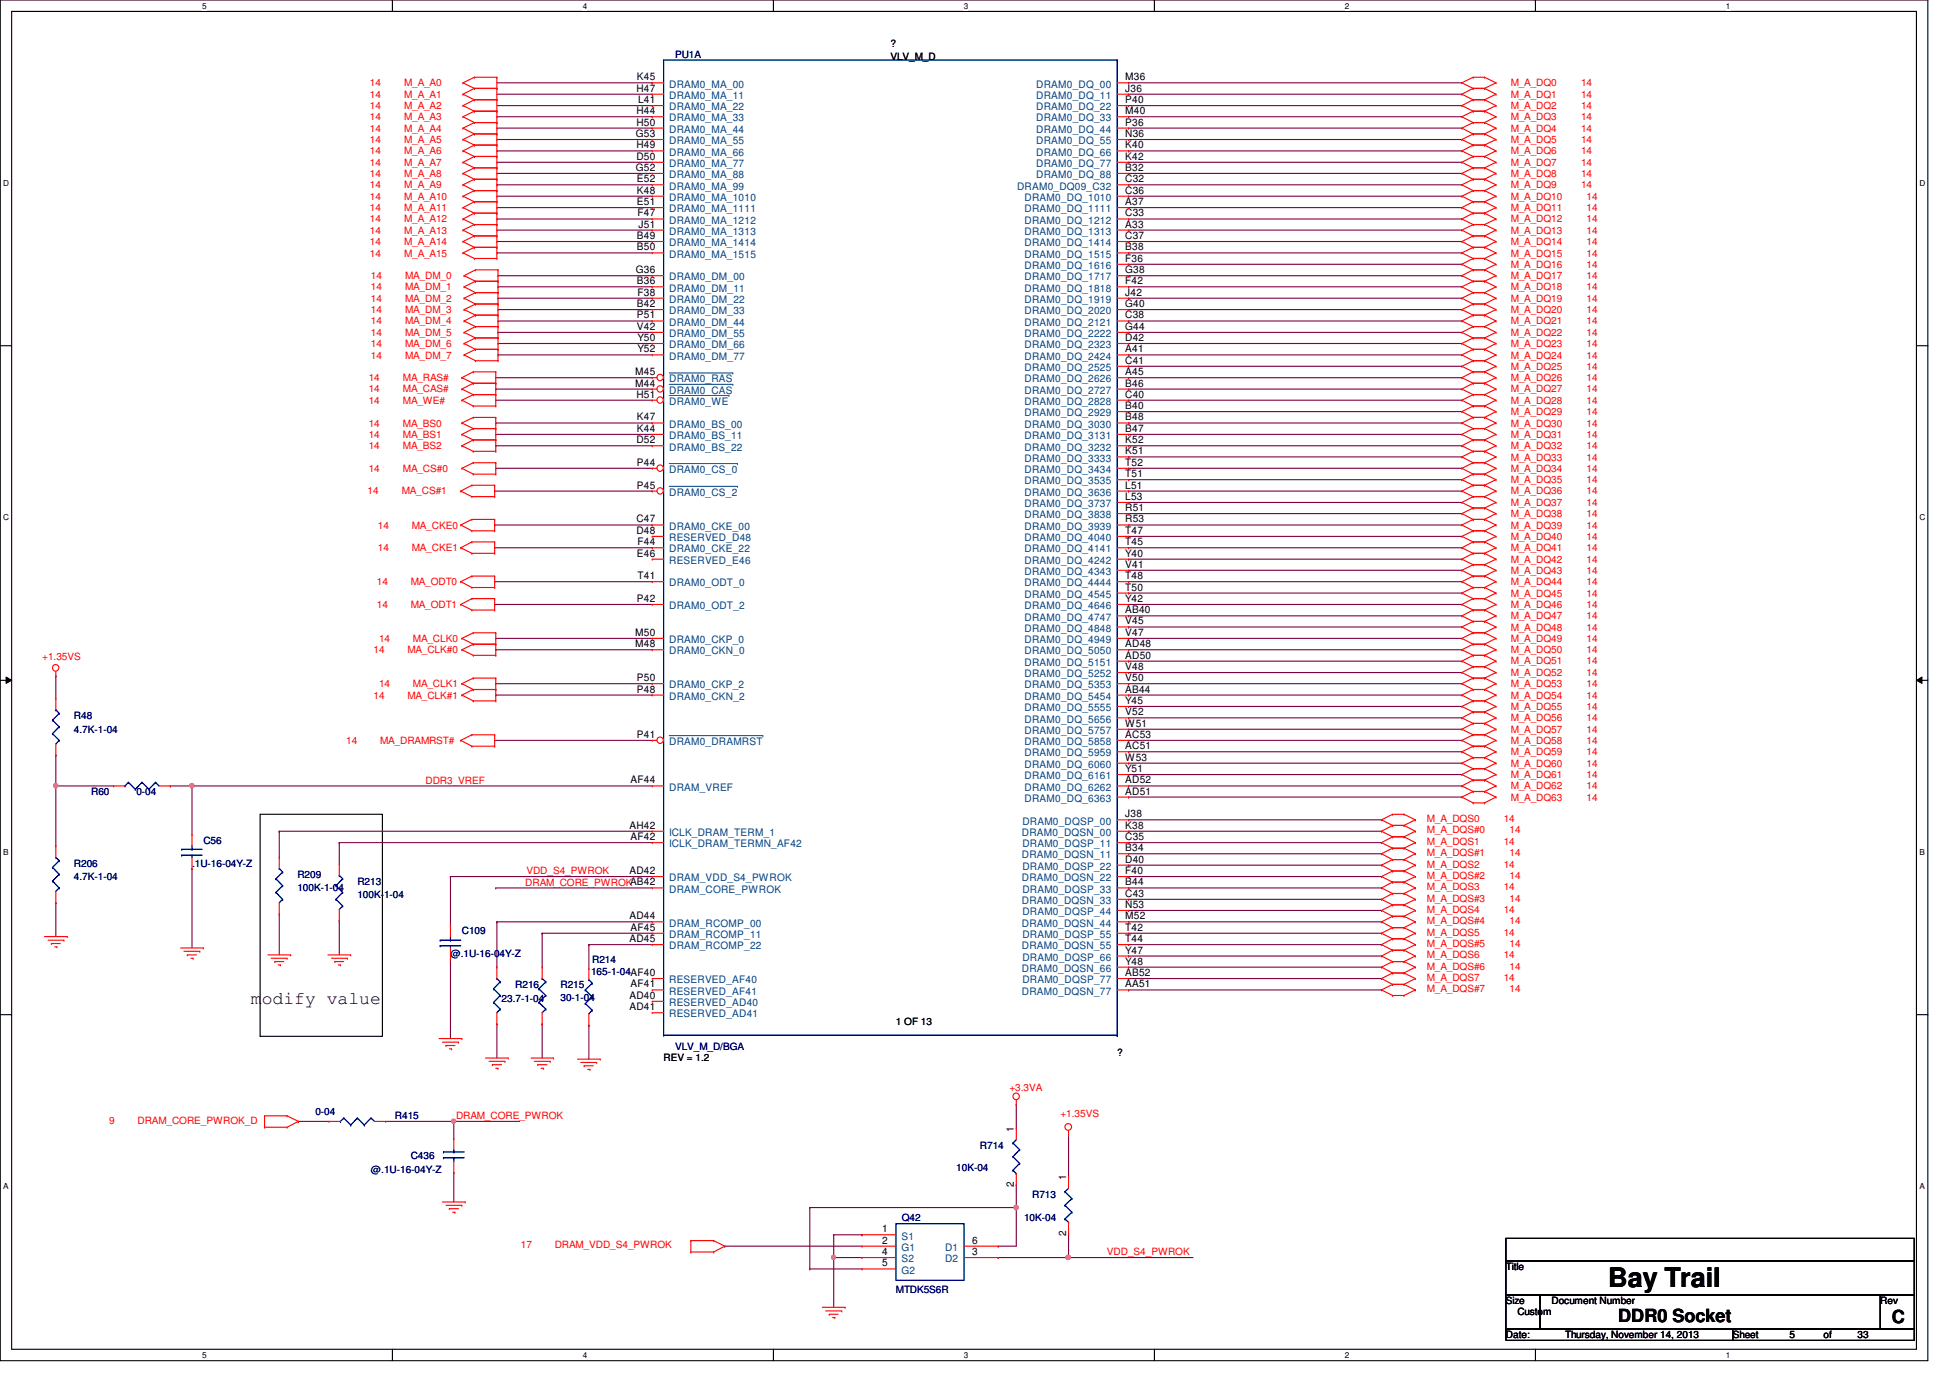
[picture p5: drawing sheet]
<svg xmlns="http://www.w3.org/2000/svg" width="297mm" height="210mm" viewBox="0 0 297 210" stroke-linecap="round" stroke-linejoin="round" font-family="sans-serif">
<defs><g id="words">
<text font-size="4.1" x="245" y="196">Bay Trail</text>
<g font-size="2.8">
<text x="38.2" y="153">modify value</text>
<text x="246.5" y="201.4">DDR0 Socket</text>
<text x="288.2" y="201.5">C</text>
</g>
<g font-size="1.6">
<text x="96.9" y="17.4">H44</text>
<text x="96.9" y="14">H47</text>
<text x="97" y="12.2">K45</text>
<text x="97.2" y="15.7">L41</text>
<text x="171.4" y="17.4">M40</text>
<text x="171.4" y="15.7">P40</text>
<text x="171.4" y="14">J36</text>
<text x="171.4" y="12.2">M36</text>
<text x="96.9" y="20.9">G53</text>
<text x="96.9" y="19.1">H50</text>
<text x="96.9" y="22.6">H49</text>
<text x="171.4" y="22.6">K40</text>
<text x="171.4" y="20.9">N36</text>
<text x="171.4" y="19.1">P36</text>
<text x="96.9" y="26">G52</text>
<text x="96.9" y="24.3">D50</text>
<text x="97" y="27.8">E52</text>
<text x="97" y="29.5">K48</text>
<text x="171.4" y="29.5">C36</text>
<text x="171.4" y="26">B32</text>
<text x="171.4" y="24.3">K42</text>
<text x="171.4" y="27.8">C32</text>
<text x="97" y="31.2">E51</text>
<text x="97.1" y="33">F47</text>
<text x="97.3" y="34.7">J51</text>
<text x="171.4" y="34.7">A33</text>
<text x="171.4" y="33">C33</text>
<text x="171.4" y="31.2">A37</text>
<text x="96.9" y="41.6">G36</text>
<text x="97" y="36.4">B49</text>
<text x="97" y="38.1">B50</text>
<text x="171.4" y="41.6">G38</text>
<text x="171.4" y="39.9">F36</text>
<text x="171.4" y="38.1">B38</text>
<text x="171.4" y="36.4">C37</text>
<text x="97" y="43.3">B36</text>
<text x="97" y="46.8">B42</text>
<text x="97.1" y="45">F38</text>
<text x="171.4" y="45">J42</text>
<text x="171.4" y="43.3">F42</text>
<text x="171.4" y="46.8">G40</text>
<text x="97" y="48.5">P51</text>
<text x="97" y="50.2">V42</text>
<text x="97.1" y="53.7">Y52</text>
<text x="97.1" y="51.9">Y50</text>
<text x="171.4" y="53.7">A41</text>
<text x="171.4" y="51.9">D42</text>
<text x="171.4" y="50.2">G44</text>
<text x="171.4" y="48.5">C38</text>
<text x="96.8" y="58.9">M44</text>
<text x="96.8" y="57.1">M45</text>
<text x="171.4" y="58.9">B46</text>
<text x="171.4" y="57.1">A45</text>
<text x="171.4" y="55.4">C41</text>
<text x="96.9" y="60.6">H51</text>
<text x="97" y="64.1">K47</text>
<text x="97" y="65.8">K44</text>
<text x="171.4" y="62.3">B40</text>
<text x="171.4" y="60.6">C40</text>
<text x="171.4" y="65.8">B47</text>
<text x="171.4" y="64.1">B48</text>
<text x="96.9" y="67.5">D52</text>
<text x="97" y="71">P44</text>
<text x="171.4" y="71">T52</text>
<text x="171.4" y="69.2">K51</text>
<text x="171.4" y="67.5">K52</text>
<text x="97" y="74.4">P45</text>
<text x="171.4" y="77.9">R51</text>
<text x="171.4" y="76.2">L53</text>
<text x="171.4" y="74.4">L51</text>
<text x="171.4" y="72.7">T51</text>
<text x="96.9" y="79.6">C47</text>
<text x="96.9" y="81.3">D48</text>
<text x="97.1" y="83.1">F44</text>
<text x="171.4" y="79.6">R53</text>
<text x="171.4" y="81.3">T47</text>
<text x="171.4" y="83.1">T45</text>
<text x="97" y="84.8">E46</text>
<text x="97.1" y="88.2">T41</text>
<text x="171.4" y="88.2">T48</text>
<text x="171.4" y="86.5">V41</text>
<text x="171.4" y="84.8">Y40</text>
<text x="171.4" y="90">T50</text>
<text x="97" y="91.7">P42</text>
<text x="171.4" y="95.1">V45</text>
<text x="171.4" y="93.4">AB40</text>
<text x="171.4" y="91.7">Y42</text>
<text x="96.8" y="96.9">M50</text>
<text x="96.8" y="98.6">M48</text>
<text x="171.4" y="96.9">V47</text>
<text x="171.4" y="98.6">AD48</text>
<text x="171.4" y="100.3">AD50</text>
<text x="97" y="105.5">P48</text>
<text x="97" y="103.8">P50</text>
<text x="171.4" y="107.2">Y45</text>
<text x="171.4" y="105.5">AB44</text>
<text x="171.4" y="103.8">V50</text>
<text x="171.4" y="102.1">V48</text>
<text x="97" y="112.4">P41</text>
<text x="171.4" y="112.4">AC53</text>
<text x="171.4" y="110.7">W51</text>
<text x="171.4" y="109">V52</text>
<text x="96.1" y="119.3">AF44</text>
<text x="171.4" y="115.9">W53</text>
<text x="171.4" y="114.1">AC51</text>
<text x="171.4" y="119.3">AD52</text>
<text x="171.4" y="117.6">Y51</text>
<text x="171.4" y="121">AD51</text>
<text x="171.4" y="124.5">J38</text>
<text x="95.9" y="126.2">AH42</text>
<text x="96.1" y="128">AF42</text>
<text x="171.4" y="126.2">K38</text>
<text x="171.4" y="129.7">B34</text>
<text x="171.4" y="128">C35</text>
<text x="171.4" y="131.4">D40</text>
<text x="95.9" y="133.1">AD42</text>
<text x="171.4" y="134.9">B44</text>
<text x="171.4" y="133.1">F40</text>
<text x="171.4" y="136.6">C43</text>
<text x="95.9" y="140">AD44</text>
<text x="95.9" y="143.5">AD45</text>
<text x="96.1" y="141.8">AF45</text>
<text x="171.4" y="138.3">N53</text>
<text x="171.4" y="140">M52</text>
<text x="171.4" y="143.5">T44</text>
<text x="171.4" y="141.8">T42</text>
<text x="171.4" y="148.7">AB52</text>
<text x="171.4" y="146.9">Y48</text>
<text x="171.4" y="145.2">Y47</text>
<text x="95.9" y="153.9">AD41</text>
<text x="95.9" y="152.1">AD40</text>
<text x="96.1" y="150.4">AF41</text>
<text x="171.4" y="150.4">AA51</text>
<text x="154.4" y="172.4" transform="rotate(-90 154.4 172.4)">1</text>
<text x="162.4" y="179.8" transform="rotate(-90 162.4 179.8)">1</text>
<text x="154.4" y="180.8" transform="rotate(-90 154.4 180.8)">2</text>
<text x="134.4" y="187.7">1</text>
<text x="134.4" y="189.4">2</text>
<text x="134.4" y="191.2">4</text>
<text x="148.1" y="191.2">3</text>
<text x="148.1" y="189.4">6</text>
<text x="162.4" y="188.3" transform="rotate(-90 162.4 188.3)">2</text>
<text x="134.4" y="192.9">5</text>
</g>
<g font-size="1.6" fill="#004080">
<text x="101.9" y="16.8">DRAM0_MA_22</text>
<text x="101.9" y="15.1">DRAM0_MA_11</text>
<text x="101.9" y="13.3">DRAM0_MA_00</text>
<text x="157.9" y="16.8">DRAM0_DQ_22</text>
<text x="157.9" y="15.1">DRAM0_DQ_11</text>
<text x="157.9" y="13.3">DRAM0_DQ_00</text>
<text x="101.9" y="18.5">DRAM0_MA_33</text>
<text x="101.9" y="20.2">DRAM0_MA_44</text>
<text x="101.9" y="23.7">DRAM0_MA_66</text>
<text x="101.9" y="22">DRAM0_MA_55</text>
<text x="157.9" y="23.7">DRAM0_DQ_66</text>
<text x="157.9" y="22">DRAM0_DQ_55</text>
<text x="157.9" y="20.2">DRAM0_DQ_44</text>
<text x="157.9" y="18.5">DRAM0_DQ_33</text>
<text x="101.9" y="28.9">DRAM0_MA_99</text>
<text x="101.9" y="27.1">DRAM0_MA_88</text>
<text x="101.9" y="25.4">DRAM0_MA_77</text>
<text x="154.9" y="28.9">DRAM0_DQ09_C32</text>
<text x="157.9" y="27.1">DRAM0_DQ_88</text>
<text x="157.9" y="25.4">DRAM0_DQ_77</text>
<text x="101.9" y="35.8">DRAM0_MA_1313</text>
<text x="101.9" y="34.1">DRAM0_MA_1212</text>
<text x="101.9" y="32.3">DRAM0_MA_1111</text>
<text x="101.9" y="30.6">DRAM0_MA_1010</text>
<text x="156.1" y="35.8">DRAM0_DQ_1313</text>
<text x="156.1" y="34.1">DRAM0_DQ_1212</text>
<text x="156.1" y="32.3">DRAM0_DQ_1111</text>
<text x="156.1" y="30.6">DRAM0_DQ_1010</text>
<text x="101.9" y="37.5">DRAM0_MA_1414</text>
<text x="101.9" y="39.2">DRAM0_MA_1515</text>
<text x="156.1" y="41">DRAM0_DQ_1616</text>
<text x="156.1" y="39.2">DRAM0_DQ_1515</text>
<text x="156.1" y="37.5">DRAM0_DQ_1414</text>
<text x="101.9" y="44.4">DRAM0_DM_11</text>
<text x="101.9" y="42.7">DRAM0_DM_00</text>
<text x="101.9" y="46.1">DRAM0_DM_22</text>
<text x="101.9" y="47.9">DRAM0_DM_33</text>
<text x="156.1" y="46.1">DRAM0_DQ_1919</text>
<text x="156.1" y="44.4">DRAM0_DQ_1818</text>
<text x="156.1" y="47.9">DRAM0_DQ_2020</text>
<text x="156.1" y="42.7">DRAM0_DQ_1717</text>
<text x="101.9" y="49.6">DRAM0_DM_44</text>
<text x="101.9" y="53">DRAM0_DM_66</text>
<text x="101.9" y="51.4">DRAM0_DM_55</text>
<text x="156.1" y="53">DRAM0_DQ_2323</text>
<text x="156.1" y="51.4">DRAM0_DQ_2222</text>
<text x="156.1" y="49.6">DRAM0_DQ_2121</text>
<text x="101.9" y="54.8">DRAM0_DM_77</text>
<text x="101.9" y="60">DRAM0_CAS</text>
<text x="101.9" y="58.3">DRAM0_RAS</text>
<text x="156.1" y="54.8">DRAM0_DQ_2424</text>
<text x="156.1" y="60">DRAM0_DQ_2727</text>
<text x="156.1" y="58.3">DRAM0_DQ_2626</text>
<text x="156.1" y="56.5">DRAM0_DQ_2525</text>
<text x="101.9" y="61.7">DRAM0_WE</text>
<text x="101.9" y="65.2">DRAM0_BS_00</text>
<text x="156.1" y="63.4">DRAM0_DQ_2929</text>
<text x="156.1" y="61.7">DRAM0_DQ_2828</text>
<text x="156.1" y="65.2">DRAM0_DQ_3030</text>
<text x="101.9" y="68.6">DRAM0_BS_22</text>
<text x="101.9" y="66.9">DRAM0_BS_11</text>
<text x="156.1" y="70.3">DRAM0_DQ_3333</text>
<text x="156.1" y="68.6">DRAM0_DQ_3232</text>
<text x="156.1" y="66.9">DRAM0_DQ_3131</text>
<text x="101.9" y="75.5">DRAM0_CS_2</text>
<text x="101.9" y="72.1">DRAM0_CS_0</text>
<text x="156.1" y="72.1">DRAM0_DQ_3434</text>
<text x="156.1" y="77.3">DRAM0_DQ_3737</text>
<text x="156.1" y="75.5">DRAM0_DQ_3636</text>
<text x="156.1" y="73.8">DRAM0_DQ_3535</text>
<text x="101.9" y="80.7">DRAM0_CKE_00</text>
<text x="101.9" y="82.4">RESERVED_D48</text>
<text x="156.1" y="80.7">DRAM0_DQ_3939</text>
<text x="156.1" y="79">DRAM0_DQ_3838</text>
<text x="156.1" y="82.4">DRAM0_DQ_4040</text>
<text x="101.9" y="84.2">DRAM0_CKE_22</text>
<text x="101.9" y="89.3">DRAM0_ODT_0</text>
<text x="101.9" y="85.9">RESERVED_E46</text>
<text x="156.1" y="89.3">DRAM0_DQ_4444</text>
<text x="156.1" y="87.6">DRAM0_DQ_4343</text>
<text x="156.1" y="85.9">DRAM0_DQ_4242</text>
<text x="156.1" y="84.2">DRAM0_DQ_4141</text>
<text x="101.9" y="92.8">DRAM0_ODT_2</text>
<text x="156.1" y="91.1">DRAM0_DQ_4545</text>
<text x="156.1" y="94.5">DRAM0_DQ_4747</text>
<text x="156.1" y="92.8">DRAM0_DQ_4646</text>
<text x="101.9" y="98">DRAM0_CKP_0</text>
<text x="101.9" y="99.7">DRAM0_CKN_0</text>
<text x="156.1" y="98">DRAM0_DQ_4949</text>
<text x="156.1" y="96.2">DRAM0_DQ_4848</text>
<text x="156.1" y="99.7">DRAM0_DQ_5050</text>
<text x="156.1" y="101.4">DRAM0_DQ_5151</text>
<text x="101.9" y="106.6">DRAM0_CKN_2</text>
<text x="101.9" y="104.9">DRAM0_CKP_2</text>
<text x="156.1" y="106.6">DRAM0_DQ_5454</text>
<text x="156.1" y="104.9">DRAM0_DQ_5353</text>
<text x="156.1" y="103.2">DRAM0_DQ_5252</text>
<text x="101.9" y="113.5">DRAM0_DRAMRST</text>
<text x="156.1" y="108.3">DRAM0_DQ_5555</text>
<text x="156.1" y="113.5">DRAM0_DQ_5858</text>
<text x="156.1" y="111.8">DRAM0_DQ_5757</text>
<text x="156.1" y="110.1">DRAM0_DQ_5656</text>
<text x="156.1" y="117">DRAM0_DQ_6060</text>
<text x="156.1" y="115.2">DRAM0_DQ_5959</text>
<text x="156.1" y="118.7">DRAM0_DQ_6161</text>
<text x="101.9" y="120.4">DRAM_VREF</text>
<text x="155.7" y="125.6">DRAM0_DQSP_00</text>
<text x="156.1" y="122.1">DRAM0_DQ_6363</text>
<text x="156.1" y="120.4">DRAM0_DQ_6262</text>
<text x="101.9" y="129.1">ICLK_DRAM_TERMN_AF42</text>
<text x="101.9" y="127.3">ICLK_DRAM_TERM_1</text>
<text x="155.7" y="127.3">DRAM0_DQSN_00</text>
<text x="155.7" y="130.8">DRAM0_DQSN_11</text>
<text x="155.7" y="129.1">DRAM0_DQSP_11</text>
<text x="101.9" y="136">DRAM_CORE_PWROK</text>
<text x="101.9" y="134.2">DRAM_VDD_S4_PWROK</text>
<text x="155.7" y="134.2">DRAM0_DQSN_22</text>
<text x="155.7" y="137.7">DRAM0_DQSN_33</text>
<text x="155.7" y="132.5">DRAM0_DQSP_22</text>
<text x="155.7" y="136">DRAM0_DQSP_33</text>
<text x="101.9" y="141.1">DRAM_RCOMP_00</text>
<text x="101.9" y="142.9">DRAM_RCOMP_11</text>
<text x="155.7" y="141.1">DRAM0_DQSN_44</text>
<text x="155.7" y="139.4">DRAM0_DQSP_44</text>
<text x="155.7" y="142.9">DRAM0_DQSP_55</text>
<text x="101.9" y="144.6">DRAM_RCOMP_22</text>
<text x="101.9" y="149.8">RESERVED_AF40</text>
<text x="155.7" y="144.6">DRAM0_DQSN_55</text>
<text x="155.7" y="148">DRAM0_DQSN_66</text>
<text x="155.7" y="149.8">DRAM0_DQSP_77</text>
<text x="155.7" y="146.3">DRAM0_DQSP_66</text>
<text x="101.9" y="151.5">RESERVED_AF41</text>
<text x="101.9" y="155">RESERVED_AD41</text>
<text x="101.9" y="153.2">RESERVED_AD40</text>
<text x="155.7" y="151.5">DRAM0_DQSN_77</text>
<text x="137.3" y="188.8">S1</text>
<text x="137.3" y="190.5">G1</text>
<text x="144" y="190.5">D1</text>
<text x="137.3" y="192.3">S2</text>
<text x="137.3" y="194">G2</text>
<text x="144" y="192.3">D2</text>
</g>
<g font-size="1.5" fill="#000080">
<text x="102.8" y="8.8">PU1A</text>
<text x="11.3" y="109.5">R48</text>
<text x="11.3" y="111.6">4.7K-1-04</text>
<text x="13.9" y="121.1">R60</text>
<text x="20.8" y="121.1">0-04</text>
<text x="11.3" y="132">R206</text>
<text x="29.2" y="132">.1U-16-04Y-Z</text>
<text x="31" y="128.5">C56</text>
<text x="11.3" y="134.1">4.7K-1-04</text>
<text x="45.3" y="133.7">R209</text>
<text x="45.3" y="135.8">100K-1-04</text>
<text x="54.4" y="134.7">R213</text>
<text x="54.4" y="136.8">100K-1-04</text>
<text x="70.4" y="142.3">C109</text>
<text x="68.6" y="145.8">@.1U-16-04Y-Z</text>
<text x="90" y="148.5">165-1-04AF40</text>
<text x="90.2" y="146.6">R214</text>
<text x="76.4" y="152.7">23.7-1-04</text>
<text x="78.5" y="150.5">R216</text>
<text x="85.4" y="150.5">R215</text>
<text x="85.4" y="152.5">30-1-04</text>
<text x="102.8" y="160">VLV_M_D/BGA</text>
<text x="48" y="169.8">0-04</text>
<text x="60.2" y="170.5">R415</text>
<text x="56.5" y="178.6">@.1U-16-04Y-Z</text>
<text x="62.6" y="176.5">C436</text>
<text x="145.7" y="178.4">10K-04</text>
<text x="149.3" y="175">R714</text>
<text x="157.2" y="182.4">R713</text>
<text x="137.4" y="186.1">Q42</text>
<text x="156" y="186.1">10K-04</text>
<text x="136.5" y="196.9">MTDK5S6R</text>
</g>
<g font-size="1.5">
<text x="135.6" y="7.1">?</text>
<text x="135.6" y="9.2">VLV_M_D</text>
<text x="101.1" y="161.7">REV = 1.2</text>
<text x="136.5" y="156.2">1 OF 13</text>
<text x="170.2" y="160.8">?</text>
<text x="229.4" y="193.5">Title</text>
<text x="229.4" y="198.7">Size</text>
<text x="229.4" y="203.8">Date:</text>
<text x="231.1" y="200.4">Custom</text>
<text x="236.3" y="198.7">Document Number</text>
<text x="238.4" y="203.8">Thursday, November 14, 2013</text>
<text x="263.9" y="203.8">Sheet</text>
<text x="272.6" y="203.8">5</text>
<text x="277.8" y="203.8">of</text>
<text x="283" y="203.8">33</text>
<text x="286.4" y="198.7">Rev</text>
</g>
<g font-size="1.5" fill="#f00">
<text x="56.3" y="13.2">14</text>
<text x="56.3" y="14.9">14</text>
<text x="56.3" y="16.6">14</text>
<text x="61.5" y="13.2">M_A_A0</text>
<text x="61.5" y="14.9">M_A_A1</text>
<text x="61.5" y="16.6">M_A_A2</text>
<text x="230.1" y="13.2">M_A_DQ0</text>
<text x="230.1" y="14.9">M_A_DQ1</text>
<text x="230.1" y="16.6">M_A_DQ2</text>
<text x="240.8" y="13.2">14</text>
<text x="240.8" y="14.9">14</text>
<text x="240.8" y="16.6">14</text>
<text x="56.3" y="18.3">14</text>
<text x="56.3" y="20.1">14</text>
<text x="56.3" y="21.8">14</text>
<text x="56.3" y="23.5">14</text>
<text x="61.5" y="18.3">M_A_A3</text>
<text x="61.5" y="20.1">M_A_A4</text>
<text x="61.5" y="21.8">M_A_A5</text>
<text x="61.5" y="23.5">M_A_A6</text>
<text x="230.1" y="18.3">M_A_DQ3</text>
<text x="230.1" y="20.1">M_A_DQ4</text>
<text x="230.1" y="21.8">M_A_DQ5</text>
<text x="230.1" y="23.5">M_A_DQ6</text>
<text x="240.8" y="18.3">14</text>
<text x="240.8" y="20.1">14</text>
<text x="240.8" y="21.8">14</text>
<text x="240.8" y="23.5">14</text>
<text x="56.3" y="25.2">14</text>
<text x="56.3" y="27">14</text>
<text x="56.3" y="28.7">14</text>
<text x="61.5" y="25.2">M_A_A7</text>
<text x="61.5" y="27">M_A_A8</text>
<text x="61.5" y="28.7">M_A_A9</text>
<text x="230.1" y="25.2">M_A_DQ7</text>
<text x="230.1" y="27">M_A_DQ8</text>
<text x="230.1" y="28.7">M_A_DQ9</text>
<text x="240.8" y="25.2">14</text>
<text x="240.8" y="27">14</text>
<text x="240.8" y="28.7">14</text>
<text x="56.3" y="30.4">14</text>
<text x="56.3" y="32.1">14</text>
<text x="56.3" y="33.9">14</text>
<text x="56.3" y="35.6">14</text>
<text x="61.5" y="30.4">M_A_A10</text>
<text x="61.5" y="32.1">M_A_A11</text>
<text x="61.5" y="33.9">M_A_A12</text>
<text x="61.5" y="35.6">M_A_A13</text>
<text x="230.1" y="30.4">M_A_DQ10</text>
<text x="230.1" y="32.1">M_A_DQ11</text>
<text x="230.1" y="33.9">M_A_DQ12</text>
<text x="230.1" y="35.6">M_A_DQ13</text>
<text x="241.7" y="30.4">14</text>
<text x="241.7" y="32.1">14</text>
<text x="241.7" y="33.9">14</text>
<text x="241.7" y="35.6">14</text>
<text x="56.3" y="37.3">14</text>
<text x="56.3" y="39.1">14</text>
<text x="61.5" y="37.3">M_A_A14</text>
<text x="61.5" y="39.1">M_A_A15</text>
<text x="230.1" y="37.3">M_A_DQ14</text>
<text x="230.1" y="39.1">M_A_DQ15</text>
<text x="230.1" y="40.8">M_A_DQ16</text>
<text x="241.7" y="37.3">14</text>
<text x="241.7" y="39.1">14</text>
<text x="241.7" y="40.8">14</text>
<text x="56.5" y="42.5">14</text>
<text x="56.5" y="44.2">14</text>
<text x="56.5" y="46">14</text>
<text x="56.5" y="47.7">14</text>
<text x="61.7" y="42.5">MA_DM_0</text>
<text x="61.7" y="44.2">MA_DM_1</text>
<text x="61.7" y="46">MA_DM_2</text>
<text x="61.7" y="47.7">MA_DM_3</text>
<text x="230.1" y="42.5">M_A_DQ17</text>
<text x="230.1" y="44.2">M_A_DQ18</text>
<text x="230.1" y="46">M_A_DQ19</text>
<text x="230.1" y="47.7">M_A_DQ20</text>
<text x="241.7" y="42.5">14</text>
<text x="241.7" y="44.2">14</text>
<text x="241.7" y="46">14</text>
<text x="241.7" y="47.7">14</text>
<text x="56.5" y="49.4">14</text>
<text x="56.5" y="51.1">14</text>
<text x="56.5" y="52.9">14</text>
<text x="61.7" y="49.4">MA_DM_4</text>
<text x="61.7" y="51.1">MA_DM_5</text>
<text x="61.7" y="52.9">MA_DM_6</text>
<text x="230.1" y="49.4">M_A_DQ21</text>
<text x="230.1" y="51.1">M_A_DQ22</text>
<text x="230.1" y="52.9">M_A_DQ23</text>
<text x="241.7" y="49.4">14</text>
<text x="241.7" y="51.1">14</text>
<text x="241.7" y="52.9">14</text>
<text x="56.2" y="58">14</text>
<text x="56.2" y="59.8">14</text>
<text x="56.5" y="54.6">14</text>
<text x="61.4" y="58">MA_RAS#</text>
<text x="61.4" y="59.8">MA_CAS#</text>
<text x="61.7" y="54.6">MA_DM_7</text>
<text x="230.1" y="54.6">M_A_DQ24</text>
<text x="230.1" y="56.3">M_A_DQ25</text>
<text x="230.1" y="58">M_A_DQ26</text>
<text x="230.1" y="59.8">M_A_DQ27</text>
<text x="241.7" y="54.6">14</text>
<text x="241.7" y="56.3">14</text>
<text x="241.7" y="58">14</text>
<text x="241.7" y="59.8">14</text>
<text x="56.2" y="61.5">14</text>
<text x="56.2" y="65">14</text>
<text x="61.4" y="61.5">MA_WE#</text>
<text x="61.4" y="65">MA_BS0</text>
<text x="230.1" y="61.5">M_A_DQ28</text>
<text x="230.1" y="63.2">M_A_DQ29</text>
<text x="230.1" y="65">M_A_DQ30</text>
<text x="241.7" y="61.5">14</text>
<text x="241.7" y="63.2">14</text>
<text x="241.7" y="65">14</text>
<text x="56.2" y="66.7">14</text>
<text x="56.2" y="68.4">14</text>
<text x="56.2" y="71.9">14</text>
<text x="61.4" y="66.7">MA_BS1</text>
<text x="61.4" y="68.4">MA_BS2</text>
<text x="61.4" y="71.9">MA_CS#0</text>
<text x="230.1" y="66.7">M_A_DQ31</text>
<text x="230.1" y="68.4">M_A_DQ32</text>
<text x="230.1" y="70.1">M_A_DQ33</text>
<text x="230.1" y="71.9">M_A_DQ34</text>
<text x="241.7" y="66.7">14</text>
<text x="241.7" y="68.4">14</text>
<text x="241.7" y="70.1">14</text>
<text x="241.7" y="71.9">14</text>
<text x="56" y="75.3">14</text>
<text x="61.2" y="75.3">MA_CS#1</text>
<text x="230.1" y="73.6">M_A_DQ35</text>
<text x="230.1" y="75.3">M_A_DQ36</text>
<text x="230.1" y="77">M_A_DQ37</text>
<text x="241.7" y="73.6">14</text>
<text x="241.7" y="75.3">14</text>
<text x="241.7" y="77">14</text>
<text x="57.6" y="80.5">14</text>
<text x="57.6" y="83.9">14</text>
<text x="62.7" y="80.5">MA_CKE0</text>
<text x="62.7" y="83.9">MA_CKE1</text>
<text x="230.1" y="78.8">M_A_DQ38</text>
<text x="230.1" y="80.5">M_A_DQ39</text>
<text x="230.1" y="82.3">M_A_DQ40</text>
<text x="230.1" y="83.9">M_A_DQ41</text>
<text x="241.7" y="78.8">14</text>
<text x="241.7" y="80.5">14</text>
<text x="241.7" y="82.3">14</text>
<text x="241.7" y="83.9">14</text>
<text x="57.4" y="89.2">14</text>
<text x="62.6" y="89.2">MA_ODT0</text>
<text x="230.1" y="85.7">M_A_DQ42</text>
<text x="230.1" y="87.4">M_A_DQ43</text>
<text x="230.1" y="89.2">M_A_DQ44</text>
<text x="241.7" y="85.7">14</text>
<text x="241.7" y="87.4">14</text>
<text x="241.7" y="89.2">14</text>
<text x="57.4" y="92.6">14</text>
<text x="62.6" y="92.6">MA_ODT1</text>
<text x="230.1" y="90.9">M_A_DQ45</text>
<text x="230.1" y="92.6">M_A_DQ46</text>
<text x="230.1" y="94.3">M_A_DQ47</text>
<text x="241.7" y="90.9">14</text>
<text x="241.7" y="92.6">14</text>
<text x="241.7" y="94.3">14</text>
<text x="6.4" y="100.5">+1.35VS</text>
<text x="56.9" y="99.5">14</text>
<text x="57.7" y="97.8">14</text>
<text x="62.1" y="99.5">MA_CLK#0</text>
<text x="62.9" y="97.8">MA_CLK0</text>
<text x="230.1" y="96.1">M_A_DQ48</text>
<text x="230.1" y="97.8">M_A_DQ49</text>
<text x="230.1" y="99.5">M_A_DQ50</text>
<text x="230.1" y="101.2">M_A_DQ51</text>
<text x="241.7" y="96.1">14</text>
<text x="241.7" y="97.8">14</text>
<text x="241.7" y="99.5">14</text>
<text x="241.7" y="101.2">14</text>
<text x="56.9" y="106.4">14</text>
<text x="57.7" y="104.7">14</text>
<text x="62.1" y="106.4">MA_CLK#1</text>
<text x="62.9" y="104.7">MA_CLK1</text>
<text x="230.1" y="103">M_A_DQ52</text>
<text x="230.1" y="104.7">M_A_DQ53</text>
<text x="230.1" y="106.4">M_A_DQ54</text>
<text x="241.7" y="103">14</text>
<text x="241.7" y="104.7">14</text>
<text x="241.7" y="106.4">14</text>
<text x="52.7" y="113.3">14</text>
<text x="57.9" y="113.3">MA_DRAMRST#</text>
<text x="230.1" y="108.2">M_A_DQ55</text>
<text x="230.1" y="109.9">M_A_DQ56</text>
<text x="230.1" y="111.6">M_A_DQ57</text>
<text x="230.1" y="113.3">M_A_DQ58</text>
<text x="241.7" y="108.2">14</text>
<text x="241.7" y="109.9">14</text>
<text x="241.7" y="111.6">14</text>
<text x="241.7" y="113.3">14</text>
<text x="64.8" y="119.4">DDR3_VREF</text>
<text x="230.1" y="115.1">M_A_DQ59</text>
<text x="230.1" y="116.8">M_A_DQ60</text>
<text x="230.1" y="118.5">M_A_DQ61</text>
<text x="241.7" y="115.1">14</text>
<text x="241.7" y="116.8">14</text>
<text x="241.7" y="118.5">14</text>
<text x="217.3" y="125.3">M_A_DQS0</text>
<text x="229.1" y="125.3">14</text>
<text x="230.1" y="120.2">M_A_DQ62</text>
<text x="230.1" y="122">M_A_DQ63</text>
<text x="241.7" y="120.2">14</text>
<text x="241.7" y="122">14</text>
<text x="217.3" y="127">M_A_DQS#0</text>
<text x="217.3" y="128.7">M_A_DQS1</text>
<text x="217.3" y="130.4">M_A_DQS#1</text>
<text x="229.1" y="128.7">14</text>
<text x="230" y="127">14</text>
<text x="230" y="130.4">14</text>
<text x="80" y="134.9">DRAM_CORE_PWROKAB42</text>
<text x="80.2" y="133.2">VDD_S4_PWROK</text>
<text x="217.3" y="132.2">M_A_DQS2</text>
<text x="217.3" y="133.9">M_A_DQS#2</text>
<text x="217.3" y="135.6">M_A_DQS3</text>
<text x="217.3" y="137.3">M_A_DQS#3</text>
<text x="229.1" y="132.2">14</text>
<text x="229.1" y="135.6">14</text>
<text x="230" y="133.9">14</text>
<text x="230" y="137.3">14</text>
<text x="217.3" y="139.1">M_A_DQS4</text>
<text x="217.3" y="140.8">M_A_DQS#4</text>
<text x="217.3" y="142.5">M_A_DQS5</text>
<text x="229.1" y="139.1">14</text>
<text x="229.1" y="142.5">14</text>
<text x="230" y="140.8">14</text>
<text x="217.3" y="144.2">M_A_DQS#5</text>
<text x="217.3" y="146">M_A_DQS6</text>
<text x="217.3" y="147.7">M_A_DQS#6</text>
<text x="217.3" y="149.4">M_A_DQS7</text>
<text x="229.1" y="146">14</text>
<text x="229.1" y="149.4">14</text>
<text x="230" y="144.2">14</text>
<text x="230" y="147.7">14</text>
<text x="217.3" y="151.2">M_A_DQS#7</text>
<text x="230" y="151.2">14</text>
<text x="153.8" y="166.2">+3.3VA</text>
<text x="16.6" y="171.2">9</text>
<text x="21" y="171.2">DRAM_CORE_PWROK_D</text>
<text x="69.5" y="170.5">DRAM_CORE_PWROK</text>
<text x="161.5" y="170.1">+1.35VS</text>
<text x="79.3" y="190">17</text>
<text x="84.5" y="190">DRAM_VDD_S4_PWROK</text>
<text x="168.6" y="191.2">VDD_S4_PWROK</text>
</g>
<g font-size="1.3">
<text x="30.8" y="1.4">5</text>
<text x="88.8" y="1.4">4</text>
<text x="146.8" y="1.4">3</text>
<text x="204.8" y="1.4">2</text>
<text x="262.9" y="1.4">1</text>
<text x=".5" y="28.3">D</text>
<text x="292.4" y="28.3">D</text>
<text x=".5" y="79.2">C</text>
<text x="292.4" y="79.2">C</text>
<text x=".5" y="130.2">B</text>
<text x="292.4" y="130.2">B</text>
<text x=".5" y="181.1">A</text>
<text x="292.4" y="181.1">A</text>
<text x="30.8" y="206.9">5</text>
<text x="88.8" y="206.9">4</text>
<text x="146.8" y="206.9">3</text>
<text x="204.8" y="206.9">2</text>
<text x="262.9" y="206.9">1</text>
</g>
</g></defs>
<path d="M0 0h293.7v207.3h-293.7zM1.8 1.7h290.1v203.8h-290.1z" fill="none" stroke="#000" stroke-width=".17"/>
<g fill="#fff">
<path d="M30.8 .2h.7v1.4h-.7z"/>
<path d="M30.8 205.7h.7v1.4h-.7z"/>
</g>
<path d="M59.8 0v1.7M59.8 205.5v1.8" fill="none" stroke="#000" stroke-width=".17"/>
<g fill="#fff">
<path d="M88.8 .2h.6v1.4h-.6z"/>
<path d="M88.8 205.7h.6v1.4h-.6z"/>
</g>
<path d="M117.8 0v1.7M117.8 205.5v1.8" fill="none" stroke="#000" stroke-width=".17"/>
<g fill="#fff">
<path d="M146.8 .2h.7v1.4h-.7z"/>
<path d="M146.8 205.7h.7v1.4h-.7z"/>
</g>
<path d="M175.8 0v1.7M175.8 205.5v1.8" fill="none" stroke="#000" stroke-width=".17"/>
<g fill="#fff">
<path d="M204.8 .2h.7v1.4h-.7z"/>
<path d="M204.8 205.7h.7v1.4h-.7z"/>
</g>
<path d="M233.9 0v1.7M233.9 205.5v1.8" fill="none" stroke="#000" stroke-width=".17"/>
<g fill="#fff">
<path d="M262.9 .2h.7v1.4h-.7z"/>
<path d="M262.9 205.7h.7v1.4h-.7z"/>
<path d="M.5 27.2h.9v1.4h-.9z"/>
<path d="M292.4 27.2h.9v1.4h-.9z"/>
<path d="M.5 78.1h.9v1.4h-.9z"/>
<path d="M292.4 78.1h.9v1.4h-.9z"/>
</g>
<path d="M0 52.7h1.8M291.9 52.7h1.8" fill="none" stroke="#000" stroke-width=".17"/>
<g fill="#fff">
<path d="M.5 129.1h.8v1.4h-.8z"/>
<path d="M292.4 129.1h.8v1.4h-.8z"/>
</g>
<path d="M0 103.6h1.8M291.9 103.6h1.8" fill="none" stroke="#000" stroke-width=".17"/>
<path d="M.9 103.1l.9 .5-.9 .5zM291.9 103.6l.9-.5v1z" fill="#000"/>
<path d="M.9 103.1l.9 .5-.9 .5zM291.9 103.6l.9-.5v1z" fill="none" stroke="#000" stroke-width=".15"/>
<g fill="#fff">
<path d="M.5 180h.8v1.4h-.8z"/>
<path d="M292.4 180h.8v1.4h-.8z"/>
</g>
<path d="M39.6 124h18.6v33.9h-18.6zM0 154.6h1.8M291.9 154.6h1.8" fill="none" stroke="#000" stroke-width=".17"/>
<path d="M25.9 119.7h.1M25.9 119.7h3.3" fill="none" stroke="#800040" stroke-width=".17"/>
<circle cx="29.2" cy="119.7" r=".33" fill="#f0f"/>
<circle cx="29.2" cy="119.7" r=".33" fill="none" stroke="#f0f" stroke-width=".17"/>
<g fill="none" stroke="#800040" stroke-width=".17">
<path d="M8.5 103h.1M8.5 119.7h.1M8.5 115h.1M8.5 103v3.4M8.5 115v13.9M8.5 119.7h8.8M29.2 119.7h.1M29.2 119.7v7.4M29.2 119.7h70.2M8.5 137.5h.1M8.5 137.5v5.2M29.2 132.3h.1"/>
<path d="M29.2 132.3v12.1M42.5 126.6h.1M42.5 139.2h.1M42.5 126.6v4M42.5 139.2v6.3M42.5 126.6h56.9M51.7 128.4h.1M51.7 128.4v3.2M51.7 128.4h47.7M51.7 140.3h.1M51.7 140.3v5.2M75.7 156h.1"/>
<path d="M75.7 140.4h.1M75.7 140.4v6.9M75.7 156v5.2M75.7 140.4h23.7M82.6 156h.1M82.6 142.2h.1M82.6 142.2v5.1M82.6 156v5.2M82.6 142.2h16.8M89.7 143.9h.1M89.7 156.2h.1M89.7 143.9v3.6"/>
<path d="M89.7 156.2v5.1M89.7 143.9h9.7"/>
</g>
<circle cx="8.5" cy="119.7" r=".33" fill="#f0f"/>
<circle cx="8.5" cy="119.7" r=".33" fill="none" stroke="#f0f" stroke-width=".17"/>
<path d="M45.5 170.8h.1M45.5 170.8h4.6M69.1 170.8h.1M69.1 170.8h10.1M69.1 170.8v2.6" fill="none" stroke="#800040" stroke-width=".17"/>
<circle cx="69.1" cy="170.8" r=".32" fill="#f0f"/>
<circle cx="69.1" cy="170.8" r=".32" fill="none" stroke="#f0f" stroke-width=".17"/>
<g fill="none" stroke="#800040" stroke-width=".17">
<path d="M68.6 133.5h.1M68.6 133.5v7.4M68.6 133.5h30.8M75.5 135.3h.1M75.5 135.3h23.9M68.6 146.1h.1M68.6 146.1v12.1M58.8 170.8h10.3M69.1 178.6h.1M69.1 170.8h.1M69.1 178.6v4.5M154.8 168.2h.1"/>
<path d="M154.8 168.2v3.7M162.8 172.9h.1M162.8 172.9v6.4M154.8 180.5h.1M154.8 180.5v3.4M162.8 191.6h.1M162.8 191.6h18.9"/>
</g>
<circle cx="162.7" cy="191.5" r=".33" fill="#f0f"/>
<circle cx="162.7" cy="191.5" r=".33" fill="none" stroke="#f0f" stroke-width=".17"/>
<path d="M127 191.6h.1M127 191.6v7.5M162.8 187.9h.1M162.8 187.9v3.7" fill="none" stroke="#800040" stroke-width=".17"/>
<circle cx="127" cy="191.5" r=".32" fill="#f0f"/>
<circle cx="127" cy="191.5" r=".32" fill="none" stroke="#f0f" stroke-width=".17"/>
<g fill="none" stroke="#800040" stroke-width=".17">
<path d="M110.4 189.8h.1M110.4 189.8h20.9M123.4 183.9h.1M123.4 183.9v9.4M123.4 183.9h31.4M127 191.6h.1M127 188.1h.1M127 188.1h4.3M127 191.6h4.3M127 188.1v3.5M131.3 188.1h.1M152.1 189.8h.1"/>
<path d="M154.8 183.9h.1M154.8 183.9v5.9h-2.7"/>
</g>
<circle cx="154.8" cy="183.9" r=".33" fill="#f0f"/>
<circle cx="154.8" cy="183.9" r=".33" fill="none" stroke="#f0f" stroke-width=".17"/>
<path d="M123.4 193.3h.1M123.4 193.3h7.9M152.1 191.6h.1M152.1 191.6h10.7" fill="none" stroke="#800040" stroke-width=".17"/>
<circle cx="162.7" cy="191.5" r=".33" fill="#f0f"/>
<circle cx="162.7" cy="191.5" r=".33" fill="none" stroke="#f0f" stroke-width=".17"/>
<g fill="none" stroke="#800040" stroke-width=".17">
<path d="M75.7 19.5h.1M75.7 17.8h.1M75.7 17.8h23.7M75.7 19.5h23.7M75.7 16.1h23.7M75.7 12.6h23.7M75.7 14.4h23.7M99.4 14.4h.1M99.4 12.6h.1M99.4 16.1h.1M171.9 17.8h.1M171.9 19.5h.1"/>
<path d="M171.9 16.1h.1M171.9 12.6h.1M171.9 14.4h.1M171.9 17.8h50.8M171.9 19.5h50.8M171.9 16.1h50.8M171.9 12.6h50.8M171.9 14.4h50.8M75.7 21.3h.1M75.7 24.7h.1M75.7 23h.1M75.7 36.8h.1"/>
<path d="M75.7 31.6h.1M75.7 26.4h.1M75.7 28.2h.1M75.7 29.9h.1M75.7 35.1h.1M75.7 38.5h.1M75.7 33.4h.1M75.7 23h23.7M75.7 21.3h23.7M75.7 35.1h23.7M75.7 28.2h23.7M75.7 29.9h23.7"/>
<path d="M75.7 26.4h23.7M75.7 33.4h23.7M75.7 31.6h23.7M75.7 24.7h23.7M75.7 38.5h23.7M75.7 36.8h23.7M171.9 23h.1M171.9 21.3h.1M171.9 35.1h.1M171.9 28.2h.1M171.9 29.9h.1M171.9 26.4h.1"/>
<path d="M171.9 33.4h.1M171.9 31.6h.1M171.9 24.7h.1M171.9 38.5h.1M171.9 36.8h.1M171.9 23h50.8M171.9 21.3h50.8M171.9 35.1h50.8M171.9 28.2h50.8M171.9 29.9h50.8M171.9 26.4h50.8M171.9 33.4h50.8"/>
<path d="M171.9 31.6h50.8M171.9 24.7h50.8M171.9 38.5h50.8M171.9 36.8h50.8M75.5 57.5h.1M75.5 59.3h.1M75.5 59.3h23.9M75.5 57.5h23.9M75.9 43.7h.1M75.9 50.6h.1M75.9 48.9h.1M75.9 47.2h.1"/>
<path d="M75.9 54.1h.1M75.9 42h.1M75.9 52.3h.1M75.9 45.4h.1M75.9 47.2h23.5M75.9 42h23.5M75.9 45.4h23.5M75.9 43.7h23.5M75.9 52.3h23.5M75.9 54.1h23.5M75.9 50.6h23.5M75.9 48.9h23.5"/>
<path d="M171.9 47.2h.1M171.9 40.3h.1M171.9 42h.1M171.9 45.4h.1M171.9 43.7h.1M171.9 59.3h.1M171.9 52.3h.1M171.9 54.1h.1M171.9 50.6h.1M171.9 48.9h.1M171.9 57.5h.1M171.9 55.8h.1"/>
<path d="M171.9 47.2h50.8M171.9 40.3h50.8M171.9 42h50.8M171.9 45.4h50.8M171.9 43.7h50.8M171.9 59.3h50.8M171.9 52.3h50.8M171.9 54.1h50.8M171.9 50.6h50.8M171.9 48.9h50.8M171.9 57.5h50.8M171.9 55.8h50.8"/>
<path d="M75.3 74.8h.1M75.3 80h.1M75.3 80h24.1M75.3 74.8h24.1M75.5 61h.1M75.5 64.4h.1M75.5 66.2h.1M75.5 67.9h.1M75.5 71.3h.1M75.5 66.2h23.9M75.5 64.4h23.9M75.5 67.9h23.9"/>
<path d="M75.5 61h23.9M75.5 71.3h23.9M171.9 66.2h.1M171.9 62.7h.1M171.9 78.2h.1M171.9 80h.1M171.9 73.1h.1M171.9 64.4h.1M171.9 76.5h.1M171.9 67.9h.1M171.9 69.6h.1M171.9 61h.1"/>
<path d="M171.9 71.3h.1M171.9 74.8h.1M171.9 66.2h50.8M171.9 62.7h50.8M171.9 78.2h50.8M171.9 80h50.8M171.9 73.1h50.8M171.9 64.4h50.8M171.9 76.5h50.8M171.9 67.9h50.8M171.9 69.6h50.8M171.9 61h50.8"/>
<path d="M171.9 71.3h50.8M171.9 74.8h50.8M75.3 88.6h.1M75.3 92.1h.1M75.3 83.4h.1M75.3 92.1h24.1M75.3 88.6h24.1M75.3 83.4h24.1M75.5 97.2h.1M75.5 99h.1M75.5 97.2h23.9M75.5 99h23.9"/>
<path d="M171.9 85.2h.1M171.9 97.2h.1M171.9 99h.1M171.9 93.8h.1M171.9 95.5h.1M171.9 92.1h.1M171.9 81.7h.1M171.9 88.6h.1M171.9 83.4h.1M171.9 90.3h.1M171.9 86.9h.1M171.9 85.2h50.8"/>
<path d="M171.9 97.2h50.8M171.9 99h50.8M171.9 93.8h50.8M171.9 95.5h50.8M171.9 92.1h50.8M171.9 81.7h50.8M171.9 88.6h50.8M171.9 83.4h50.8M171.9 90.3h50.8M171.9 86.9h50.8M75.3 112.8h.1M75.3 112.8h24.1"/>
<path d="M75.5 104.1h.1M75.5 105.9h.1M75.5 105.9h23.9M75.5 104.1h23.9M171.9 105.9h.1M171.9 100.7h.1M171.9 104.1h.1M171.9 102.4h.1M171.9 107.6h.1M171.9 118h.1M171.9 109.3h.1M171.9 116.2h.1"/>
<path d="M171.9 112.8h.1M171.9 111.1h.1M171.9 119.7h.1M171.9 114.5h.1M171.9 105.9h50.8M171.9 100.7h50.8M171.9 104.1h50.8M171.9 102.4h50.8M171.9 107.6h50.8M171.9 118h50.8M171.9 109.3h50.8M171.9 116.2h50.8"/>
<path d="M171.9 112.8h50.8M171.9 111.1h50.8M171.9 119.7h50.8M171.9 114.5h50.8M171.9 121.4h.1M171.9 124.9h.1M171.9 126.6h.1M171.9 128.4h.1M171.9 130h.1M171.9 131.8h.1M171.9 133.5h.1M171.9 135.3h.1"/>
<path d="M171.9 137h.1M171.9 138.7h.1M171.9 121.4h50.8M171.9 124.9h38.5M171.9 126.6h38.5M171.9 128.4h38.5M171.9 130h38.5M171.9 131.8h38.5M171.9 133.5h38.5M171.9 135.3h38.5M171.9 137h38.5M171.9 138.7h38.5"/>
<path d="M171.9 140.4h.1M171.9 142.2h.1M171.9 143.9h.1M171.9 145.6h.1M171.9 147.3h.1M171.9 149.1h.1M171.9 150.8h.1M171.9 140.4h38.5M171.9 142.2h38.5M171.9 143.9h38.5M171.9 145.6h38.5M171.9 147.3h38.5"/>
<path d="M171.9 149.1h38.5M171.9 150.8h38.5"/>
</g>
<g fill="none" stroke="#f00" stroke-width=".17">
<path d="M70.5 12.6h.1M70.5 14.4h.1M70.5 16.1h.1M70.5 17.8h.1M70.5 19.5h.1M70.5 12.6l1.8 .9M70.5 14.4l1.8 .8M70.5 16.1l1.8 .8M70.5 17.8l1.8 .9M70.5 19.5l1.8 .9M72.3 13.5h.1M72.3 11.8h.1"/>
<path d="M72.3 15.2h.1M72.3 16.9h.1M72.3 18.7h.1M72.3 11.8h3.4M72.3 13.5h3.4M72.3 15.2h3.4M72.3 16.9h3.4M72.3 18.7h3.4M72.3 11.8l-1.8 .8M72.3 13.5l-1.8 .9M72.3 15.2l-1.8 .9M72.3 16.9l-1.8 .9"/>
<path d="M72.3 18.7l-1.8 .8M75.7 11.8h.1M75.7 13.5h.1M75.7 15.2h.1M75.7 16.9h.1M75.7 18.7h.1M75.7 11.8v27.6M99.4 17.8h.1M99.4 16.1h.1M99.4 14.4h.1M99.4 12.6h.1M99.4 19.5h.1"/>
<path d="M99.4 17.8h1.7M99.4 16.1h1.7M99.4 14.4h1.7M99.4 12.6h1.7M99.4 19.5h1.7M222.7 12.6h.1M222.7 14.4h.1M222.7 16.1h.1M222.7 17.8h.1M222.7 19.5h.1M222.7 12.6l1.7 .9M222.7 14.4l1.7 .8"/>
<path d="M222.7 16.1l1.7 .8M222.7 17.8l1.7 .9M222.7 19.5l1.7 .9M224.4 11.8h.1M224.4 13.5h.1M224.4 15.2h.1M224.4 16.9h.1M224.4 18.7h.1M224.4 11.8h1.7M224.4 11.8l-1.7 .8M224.4 13.5h1.7M224.4 13.5l-1.7 .9"/>
<path d="M224.4 15.2h1.7M224.4 15.2l-1.7 .9M224.4 16.9h1.7M224.4 16.9l-1.7 .9M224.4 18.7h1.7M224.4 18.7l-1.7 .8M226.1 11.8h.1M226.1 13.5h.1M226.1 15.2h.1M226.1 16.9h.1M226.1 18.7h.1M226.1 11.8l1.8 .8"/>
<path d="M226.1 13.5l1.8 .9M226.1 15.2l1.8 .9M226.1 16.9l1.8 .9M226.1 18.7l1.8 .8M227.9 12.6h.1M227.9 14.4h.1M227.9 16.1h.1M227.9 17.8h.1M227.9 19.5h.1M227.9 12.6l-1.8 .9M227.9 14.4l-1.8 .8M227.9 16.1l-1.8 .8"/>
<path d="M227.9 17.8l-1.8 .9M227.9 19.5l-1.8 .9M70.5 21.3h.1M70.5 23h.1M70.5 24.7h.1M70.5 26.4h.1M70.5 28.2h.1M70.5 29.9h.1M70.5 31.6h.1M70.5 33.4h.1M70.5 35.1h.1M70.5 36.8h.1"/>
<path d="M70.5 38.5h.1M70.5 21.3l1.8 .8M70.5 23l1.8 .8M70.5 24.7l1.8 .9M70.5 26.4l1.8 .9M70.5 28.2l1.8 .8M70.5 29.9l1.8 .8M70.5 31.6l1.8 .9M70.5 33.4l1.8 .8M70.5 35.1l1.8 .8M70.5 36.8l1.8 .9M70.5 38.5l1.8 .9"/>
<path d="M72.3 20.4h.1M72.3 22.1h.1M72.3 23.8h.1M72.3 25.6h.1M72.3 27.3h.1M72.3 29h.1M72.3 30.7h.1M72.3 32.5h.1M72.3 34.2h.1M72.3 35.9h.1M72.3 37.7h.1M72.3 39.4h.1"/>
<path d="M72.3 20.4h3.4M72.3 22.1h3.4M72.3 23.8h3.4M72.3 25.6h3.4M72.3 27.3h3.4M72.3 29h3.4M72.3 30.7h3.4M72.3 32.5h3.4M72.3 34.2h3.4M72.3 35.9h3.4M72.3 37.7h3.4M72.3 39.4h3.4"/>
<path d="M72.3 20.4l-1.8 .9M72.3 22.1l-1.8 .9M72.3 23.8l-1.8 .9M72.3 25.6l-1.8 .8M72.3 27.3l-1.8 .9M72.3 29l-1.8 .9M72.3 30.7l-1.8 .9M72.3 32.5l-1.8 .9M72.3 34.2l-1.8 .9M72.3 35.9l-1.8 .9M72.3 37.7l-1.8 .8M75.7 20.4h.1"/>
<path d="M75.7 22.1h.1M75.7 23.8h.1M75.7 25.6h.1M75.7 27.3h.1M75.7 29h.1M75.7 30.7h.1M75.7 32.5h.1M75.7 34.2h.1M75.7 35.9h.1M75.7 37.7h.1M75.7 39.4h.1M99.4 28.2h.1"/>
<path d="M99.4 36.8h.1M99.4 23h.1M99.4 21.3h.1M99.4 38.5h.1M99.4 28.2h1.7M99.4 36.8h1.7M99.4 23h1.7M99.4 21.3h1.7M99.4 38.5h1.7M222.7 21.3h.1M222.7 23h.1M222.7 24.7h.1"/>
<path d="M222.7 26.4h.1M222.7 28.2h.1M222.7 29.9h.1M222.7 31.6h.1M222.7 33.4h.1M222.7 35.1h.1M222.7 36.8h.1M222.7 38.5h.1M222.7 21.3l1.7 .8M222.7 23l1.7 .8M222.7 24.7l1.7 .9M222.7 26.4l1.7 .9"/>
<path d="M222.7 28.2l1.7 .8M222.7 29.9l1.7 .8M222.7 31.6l1.7 .9M222.7 33.4l1.7 .8M222.7 35.1l1.7 .8M222.7 36.8l1.7 .9M222.7 38.5l1.7 .9M224.4 20.4h.1M224.4 22.1h.1M224.4 23.8h.1M224.4 25.6h.1M224.4 27.3h.1"/>
<path d="M224.4 29h.1M224.4 30.7h.1M224.4 32.5h.1M224.4 34.2h.1M224.4 35.9h.1M224.4 37.7h.1M224.4 39.4h.1M224.4 20.4h1.7M224.4 20.4l-1.7 .9M224.4 22.1h1.7M224.4 22.1l-1.7 .9M224.4 23.8h1.7"/>
<path d="M224.4 23.8l-1.7 .9M224.4 25.6h1.7M224.4 25.6l-1.7 .8M224.4 27.3h1.7M224.4 27.3l-1.7 .9M224.4 29h1.7M224.4 29l-1.7 .9M224.4 30.7h1.7M224.4 30.7l-1.7 .9M224.4 32.5h1.7M224.4 32.5l-1.7 .9M224.4 34.2h1.7"/>
<path d="M224.4 34.2l-1.7 .9M224.4 35.9h1.7M224.4 35.9l-1.7 .9M224.4 37.7h1.7M224.4 37.7l-1.7 .8M224.4 39.4h1.7M224.4 39.4l-1.7 .9M226.1 20.4h.1M226.1 22.1h.1M226.1 23.8h.1M226.1 25.6h.1M226.1 27.3h.1"/>
<path d="M226.1 29h.1M226.1 30.7h.1M226.1 32.5h.1M226.1 34.2h.1M226.1 35.9h.1M226.1 37.7h.1M226.1 39.4h.1M226.1 20.4l1.8 .9M226.1 22.1l1.8 .9M226.1 23.8l1.8 .9M226.1 25.6l1.8 .8M226.1 27.3l1.8 .9"/>
<path d="M226.1 29l1.8 .9M226.1 30.7l1.8 .9M226.1 32.5l1.8 .9M226.1 34.2l1.8 .9M226.1 35.9l1.8 .9M226.1 37.7l1.8 .8M226.1 39.4l1.8 .9M227.9 21.3h.1M227.9 23h.1M227.9 24.7h.1M227.9 26.4h.1M227.9 28.2h.1"/>
<path d="M227.9 29.9h.1M227.9 31.6h.1M227.9 33.4h.1M227.9 35.1h.1M227.9 36.8h.1M227.9 38.5h.1M227.9 21.3l-1.8 .8M227.9 23l-1.8 .8M227.9 24.7l-1.8 .9M227.9 26.4l-1.8 .9M227.9 28.2l-1.8 .8M227.9 29.9l-1.8 .8"/>
<path d="M227.9 31.6l-1.8 .9M227.9 33.4l-1.8 .8M227.9 35.1l-1.8 .8M227.9 36.8l-1.8 .9M227.9 38.5l-1.8 .9M70.4 57.5h.1M70.4 59.3h.1M70.4 57.5l1.7 .9M70.4 59.3l1.7 .8M70.7 42h.1M70.7 43.7h.1M70.7 45.4h.1"/>
<path d="M70.7 47.2h.1M70.7 48.9h.1M70.7 50.6h.1M70.7 52.3h.1M70.7 54.1h.1M70.7 42l1.7 .8M70.7 43.7l1.7 .9M70.7 45.4l1.7 .9M70.7 47.2l1.7 .8M70.7 48.9l1.7 .8M70.7 50.6l1.7 .9M70.7 52.3l1.7 .9"/>
<path d="M70.7 54.1l1.7 .8M72.1 58.4h.1M72.1 56.6h.1M72.1 56.6h3.4M72.1 58.4h3.4M72.1 56.6l-1.7 .9M72.1 58.4l-1.7 .9M72.4 42.8h.1M72.4 41.1h.1M72.4 44.6h.1M72.4 46.3h.1M72.4 48h.1"/>
<path d="M72.4 49.7h.1M72.4 51.5h.1M72.4 53.2h.1M72.4 54.9h.1M72.4 41.1h3.5M72.4 42.8h3.5M72.4 44.6h3.5M72.4 46.3h3.5M72.4 48h3.5M72.4 49.7h3.5M72.4 51.5h3.5M72.4 53.2h3.5"/>
<path d="M72.4 54.9h3.5M72.4 41.1l-1.7 .9M72.4 42.8l-1.7 .9M72.4 44.6l-1.7 .8M72.4 46.3l-1.7 .9M72.4 48l-1.7 .9M72.4 49.7l-1.7 .9M72.4 51.5l-1.7 .8M72.4 53.2l-1.7 .9M75.5 56.6h.1M75.5 58.4h.1M75.5 56.6v5.2"/>
<path d="M75.9 41.1h.1M75.9 42.8h.1M75.9 44.6h.1M75.9 46.3h.1M75.9 48h.1M75.9 49.7h.1M75.9 51.5h.1M75.9 53.2h.1M75.9 54.9h.1M75.9 41.1v13.8M99.4 54.1h.1M99.4 43.7h.1"/>
<path d="M99.4 42h.1M99.4 45.4h.1M99.4 48.9h.1M99.4 54.1h1.7M99.4 45.4h1.7M99.4 43.7h1.7M99.4 48.9h1.7M99.4 42h1.7M170.2 54.1h1.7M170.2 45.4h1.7M170.2 43.7h1.7M170.2 52.3h1.7"/>
<path d="M170.2 50.6h1.7M170.2 48.9h1.7M170.2 47.2h1.7M170.2 59.3h1.7M170.2 57.5h1.7M170.2 55.8h1.7M171.9 45.4h.1M171.9 43.7h.1M171.9 54.1h.1M171.9 52.3h.1M171.9 50.6h.1M171.9 48.9h.1"/>
<path d="M171.9 47.2h.1M171.9 59.3h.1M171.9 57.5h.1M171.9 55.8h.1M222.7 40.3h.1M222.7 42h.1M222.7 43.7h.1M222.7 45.4h.1M222.7 47.2h.1M222.7 48.9h.1M222.7 50.6h.1M222.7 52.3h.1"/>
<path d="M222.7 54.1h.1M222.7 55.8h.1M222.7 57.5h.1M222.7 59.3h.1M222.7 40.3l1.7 .8M222.7 42l1.7 .8M222.7 43.7l1.7 .9M222.7 45.4l1.7 .9M222.7 47.2l1.7 .8M222.7 48.9l1.7 .8M222.7 50.6l1.7 .9M222.7 52.3l1.7 .9"/>
<path d="M222.7 54.1l1.7 .8M222.7 55.8l1.7 .8M222.7 57.5l1.7 .9M222.7 59.3l1.7 .8M224.4 41.1h.1M224.4 42.8h.1M224.4 44.6h.1M224.4 46.3h.1M224.4 48h.1M224.4 49.7h.1M224.4 51.5h.1M224.4 53.2h.1"/>
<path d="M224.4 54.9h.1M224.4 56.6h.1M224.4 58.4h.1M224.4 41.1h1.7M224.4 41.1l-1.7 .9M224.4 42.8h1.7M224.4 42.8l-1.7 .9M224.4 44.6h1.7M224.4 44.6l-1.7 .8M224.4 46.3h1.7M224.4 46.3l-1.7 .9M224.4 48h1.7"/>
<path d="M224.4 48l-1.7 .9M224.4 49.7h1.7M224.4 49.7l-1.7 .9M224.4 51.5h1.7M224.4 51.5l-1.7 .8M224.4 53.2h1.7M224.4 53.2l-1.7 .9M224.4 54.9h1.7M224.4 54.9l-1.7 .9M224.4 56.6h1.7M224.4 56.6l-1.7 .9M224.4 58.4h1.7"/>
<path d="M224.4 58.4l-1.7 .9M226.1 41.1h.1M226.1 42.8h.1M226.1 44.6h.1M226.1 46.3h.1M226.1 48h.1M226.1 49.7h.1M226.1 51.5h.1M226.1 53.2h.1M226.1 54.9h.1M226.1 56.6h.1M226.1 58.4h.1"/>
<path d="M226.1 41.1l1.8 .9M226.1 42.8l1.8 .9M226.1 44.6l1.8 .8M226.1 46.3l1.8 .9M226.1 48l1.8 .9M226.1 49.7l1.8 .9M226.1 51.5l1.8 .8M226.1 53.2l1.8 .9M226.1 54.9l1.8 .9M226.1 56.6l1.8 .9M226.1 58.4l1.8 .9M227.9 40.3h.1"/>
<path d="M227.9 42h.1M227.9 43.7h.1M227.9 45.4h.1M227.9 47.2h.1M227.9 48.9h.1M227.9 50.6h.1M227.9 52.3h.1M227.9 54.1h.1M227.9 55.8h.1M227.9 57.5h.1M227.9 59.3h.1M227.9 40.3l-1.8 .8"/>
<path d="M227.9 42l-1.8 .8M227.9 43.7l-1.8 .9M227.9 45.4l-1.8 .9M227.9 47.2l-1.8 .8M227.9 48.9l-1.8 .8M227.9 50.6l-1.8 .9M227.9 52.3l-1.8 .9M227.9 54.1l-1.8 .8M227.9 55.8l-1.8 .8M227.9 57.5l-1.8 .9M227.9 59.3l-1.8 .8M70.2 80h.1"/>
<path d="M70.2 74.8h.1M70.2 80l1.7 .9M70.2 74.8l1.7 .8M70.4 61h.1M70.4 66.2h.1M70.4 67.9h.1M70.4 64.4h.1M70.4 71.3h.1M70.4 61l1.7 .8M70.4 66.2l1.7 .8M70.4 67.9l1.7 .8M70.4 64.4l1.7 .9"/>
<path d="M70.4 71.3l1.7 .9M71.9 79.1h.1M71.9 75.6h.1M71.9 73.9h.1M71.9 73.9h3.4M71.9 75.6h3.4M71.9 79.1h3.4M71.9 79.1l-1.7 .9M71.9 73.9l-1.7 .9M72.1 60.1h.1M72.1 61.8h.1M72.1 67h.1"/>
<path d="M72.1 65.3h.1M72.1 68.7h.1M72.1 63.6h.1M72.1 72.2h.1M72.1 70.5h.1M72.1 60.1h3.4M72.1 61.8h3.4M72.1 63.6h3.4M72.1 65.3h3.4M72.1 67h3.4M72.1 68.7h3.4M72.1 70.5h3.4"/>
<path d="M72.1 72.2h3.4M72.1 60.1l-1.7 .9M72.1 65.3l-1.7 .9M72.1 67l-1.7 .9M72.1 63.6l-1.7 .8M72.1 70.5l-1.7 .8M75.3 79.1h.1M75.3 73.9h.1M75.3 75.6h.1M75.3 73.9v1.7M75.3 79.1v1.8M75.5 60.1h.1"/>
<path d="M75.5 61.8h.1M75.5 65.3h.1M75.5 67h.1M75.5 68.7h.1M75.5 63.6h.1M75.5 70.5h.1M75.5 72.2h.1M75.5 63.6v5.1M75.5 70.5v1.7M99.4 67.9h.1M99.4 67.9h1.7M170.2 67.9h1.7"/>
<path d="M170.2 62.7h1.7M170.2 61h1.7M170.2 71.3h1.7M170.2 69.6h1.7M170.2 66.2h1.7M170.2 64.4h1.7M170.2 80h1.7M170.2 78.2h1.7M170.2 76.5h1.7M170.2 74.8h1.7M170.2 73.1h1.7M171.9 62.7h.1"/>
<path d="M171.9 61h.1M171.9 71.3h.1M171.9 69.6h.1M171.9 67.9h.1M171.9 66.2h.1M171.9 64.4h.1M171.9 80h.1M171.9 78.2h.1M171.9 76.5h.1M171.9 74.8h.1M171.9 73.1h.1M222.7 61h.1"/>
<path d="M222.7 62.7h.1M222.7 64.4h.1M222.7 66.2h.1M222.7 67.9h.1M222.7 69.6h.1M222.7 71.3h.1M222.7 73.1h.1M222.7 74.8h.1M222.7 76.5h.1M222.7 78.2h.1M222.7 80h.1M222.7 61l1.7 .8"/>
<path d="M222.7 62.7l1.7 .9M222.7 64.4l1.7 .9M222.7 66.2l1.7 .8M222.7 67.9l1.7 .8M222.7 69.6l1.7 .9M222.7 71.3l1.7 .9M222.7 73.1l1.7 .8M222.7 74.8l1.7 .8M222.7 76.5l1.7 .9M222.7 78.2l1.7 .9M222.7 80l1.7 .9M224.4 60.1h.1"/>
<path d="M224.4 61.8h.1M224.4 63.6h.1M224.4 65.3h.1M224.4 67h.1M224.4 68.7h.1M224.4 70.5h.1M224.4 72.2h.1M224.4 73.9h.1M224.4 75.6h.1M224.4 77.4h.1M224.4 79.1h.1M224.4 60.1h1.7"/>
<path d="M224.4 60.1l-1.7 .9M224.4 61.8h1.7M224.4 61.8l-1.7 .9M224.4 63.6h1.7M224.4 63.6l-1.7 .8M224.4 65.3h1.7M224.4 65.3l-1.7 .9M224.4 67h1.7M224.4 67l-1.7 .9M224.4 68.7h1.7M224.4 68.7l-1.7 .9M224.4 70.5h1.7"/>
<path d="M224.4 70.5l-1.7 .8M224.4 72.2h1.7M224.4 72.2l-1.7 .9M224.4 73.9h1.7M224.4 73.9l-1.7 .9M224.4 75.6h1.7M224.4 75.6l-1.7 .9M224.4 77.4h1.7M224.4 77.4l-1.7 .8M224.4 79.1h1.7M224.4 79.1l-1.7 .9M226.1 60.1h.1"/>
<path d="M226.1 61.8h.1M226.1 63.6h.1M226.1 65.3h.1M226.1 67h.1M226.1 68.7h.1M226.1 70.5h.1M226.1 72.2h.1M226.1 73.9h.1M226.1 75.6h.1M226.1 77.4h.1M226.1 79.1h.1M226.1 60.1l1.8 .9"/>
<path d="M226.1 61.8l1.8 .9M226.1 63.6l1.8 .8M226.1 65.3l1.8 .9M226.1 67l1.8 .9M226.1 68.7l1.8 .9M226.1 70.5l1.8 .8M226.1 72.2l1.8 .9M226.1 73.9l1.8 .9M226.1 75.6l1.8 .9M226.1 77.4l1.8 .8M226.1 79.1l1.8 .9M227.9 61h.1"/>
<path d="M227.9 62.7h.1M227.9 64.4h.1M227.9 66.2h.1M227.9 67.9h.1M227.9 69.6h.1M227.9 71.3h.1M227.9 73.1h.1M227.9 74.8h.1M227.9 76.5h.1M227.9 78.2h.1M227.9 80h.1M227.9 61l-1.8 .8"/>
<path d="M227.9 62.7l-1.8 .9M227.9 64.4l-1.8 .9M227.9 66.2l-1.8 .8M227.9 67.9l-1.8 .8M227.9 69.6l-1.8 .9M227.9 71.3l-1.8 .9M227.9 73.1l-1.8 .8M227.9 74.8l-1.8 .8M227.9 76.5l-1.8 .9M227.9 78.2l-1.8 .9M227.9 80l-1.8 .9M70.2 88.6h.1"/>
<path d="M70.2 92.1h.1M70.2 83.4h.1M70.2 88.6l1.7 .9M70.2 92.1l1.7 .8M70.2 83.4l1.7 .9M70.4 97.2h.1M70.4 99h.1M70.4 97.2l1.7 .9M70.4 99l1.7 .8M71.9 87.8h.1M71.9 89.5h.1M71.9 91.2h.1"/>
<path d="M71.9 92.9h.1M71.9 80.9h.1M71.9 82.5h.1M71.9 84.3h.1M71.9 80.9h3.4M71.9 82.5h3.4M71.9 84.3h3.4M71.9 87.8h3.4M71.9 89.5h3.4M71.9 91.2h3.4M71.9 92.9h3.4M71.9 87.8l-1.7 .8"/>
<path d="M71.9 91.2l-1.7 .9M71.9 82.5l-1.7 .9M72.1 96.4h.1M72.1 98.1h.1M72.1 99.8h.1M72.1 96.4h3.4M72.1 98.1h3.4M72.1 99.8h3.4M72.1 96.4l-1.7 .8M72.1 98.1l-1.7 .9M75.3 89.5h.1M75.3 87.8h.1"/>
<path d="M75.3 92.9h.1M75.3 91.2h.1M75.3 80.9h.1M75.3 84.3h.1M75.3 82.5h.1M75.3 82.5v1.8M75.3 87.8v1.7M75.3 91.2v1.7M75.5 98.1h.1M75.5 96.4h.1M75.5 99.8h.1M75.5 96.4v3.4"/>
<path d="M170.2 81.7h1.7M170.2 88.6h1.7M170.2 86.9h1.7M170.2 85.2h1.7M170.2 83.4h1.7M170.2 90.3h1.7M170.2 97.2h1.7M170.2 95.5h1.7M170.2 93.8h1.7M170.2 92.1h1.7M170.2 99h1.7M171.9 81.7h.1"/>
<path d="M171.9 88.6h.1M171.9 86.9h.1M171.9 85.2h.1M171.9 83.4h.1M171.9 90.3h.1M171.9 97.2h.1M171.9 95.5h.1M171.9 93.8h.1M171.9 92.1h.1M171.9 99h.1M222.7 81.7h.1M222.7 83.4h.1"/>
<path d="M222.7 85.2h.1M222.7 86.9h.1M222.7 88.6h.1M222.7 90.3h.1M222.7 92.1h.1M222.7 93.8h.1M222.7 95.5h.1M222.7 97.2h.1M222.7 99h.1M222.7 81.7l1.7 .8M222.7 83.4l1.7 .9M222.7 85.2l1.7 .8"/>
<path d="M222.7 86.9l1.7 .9M222.7 88.6l1.7 .9M222.7 90.3l1.7 .9M222.7 92.1l1.7 .8M222.7 93.8l1.7 .9M222.7 95.5l1.7 .9M222.7 97.2l1.7 .9M222.7 99l1.7 .8M224.4 80.9h.1M224.4 82.5h.1M224.4 84.3h.1M224.4 86h.1"/>
<path d="M224.4 87.8h.1M224.4 89.5h.1M224.4 91.2h.1M224.4 92.9h.1M224.4 94.7h.1M224.4 96.4h.1M224.4 98.1h.1M224.4 99.8h.1M224.4 80.9h1.7M224.4 80.9l-1.7 .8M224.4 82.5h1.7M224.4 82.5l-1.7 .9"/>
<path d="M224.4 84.3h1.7M224.4 84.3l-1.7 .9M224.4 86h1.7M224.4 86l-1.7 .9M224.4 87.8h1.7M224.4 87.8l-1.7 .8M224.4 89.5h1.7M224.4 89.5l-1.7 .8M224.4 91.2h1.7M224.4 91.2l-1.7 .9M224.4 92.9h1.7M224.4 92.9l-1.7 .9"/>
<path d="M224.4 94.7h1.7M224.4 94.7l-1.7 .8M224.4 96.4h1.7M224.4 96.4l-1.7 .8M224.4 98.1h1.7M224.4 98.1l-1.7 .9M224.4 99.8h1.7M224.4 99.8l-1.7 .9M226.1 80.9h.1M226.1 82.5h.1M226.1 84.3h.1M226.1 86h.1"/>
<path d="M226.1 87.8h.1M226.1 89.5h.1M226.1 91.2h.1M226.1 92.9h.1M226.1 94.7h.1M226.1 96.4h.1M226.1 98.1h.1M226.1 99.8h.1M226.1 80.9l1.8 .8M226.1 82.5l1.8 .9M226.1 84.3l1.8 .9M226.1 86l1.8 .9"/>
<path d="M226.1 87.8l1.8 .8M226.1 89.5l1.8 .8M226.1 91.2l1.8 .9M226.1 92.9l1.8 .9M226.1 94.7l1.8 .8M226.1 96.4l1.8 .8M226.1 98.1l1.8 .9M226.1 99.8l1.8 .9M227.9 81.7h.1M227.9 83.4h.1M227.9 85.2h.1M227.9 86.9h.1"/>
<path d="M227.9 88.6h.1M227.9 90.3h.1M227.9 92.1h.1M227.9 93.8h.1M227.9 95.5h.1M227.9 97.2h.1M227.9 99h.1M227.9 81.7l-1.8 .8M227.9 83.4l-1.8 .9M227.9 85.2l-1.8 .8M227.9 86.9l-1.8 .9M227.9 88.6l-1.8 .9"/>
<path d="M227.9 90.3l-1.8 .9M227.9 92.1l-1.8 .8M227.9 93.8l-1.8 .9M227.9 95.5l-1.8 .9M227.9 97.2l-1.8 .9M227.9 99l-1.8 .8M8.5 103h.1M8.5 102.3v.7M17.3 119.7h.1M17.3 119.7h1.7M24.2 119.7h1.7M25.9 119.7h.1"/>
<path d="M70.2 112.8h.1M70.2 112.8l1.7 .9M70.4 104.1h.1M70.4 105.9h.1M70.4 104.1l1.7 .9M70.4 105.9l1.7 .9M71.9 111.9h.1M71.9 113.7h.1M71.9 111.9h3.4M71.9 113.7h3.4M71.9 111.9l-1.7 .9M72.1 103.3h.1"/>
<path d="M72.1 105h.1M72.1 106.8h.1M72.1 103.3l-1.7 .8M72.1 103.3h3.4M72.1 105h3.4M72.1 106.8h3.4M72.1 105l-1.7 .9M75.3 113.7h.1M75.3 111.9h.1M75.3 111.9v1.8M75.5 105h.1M75.5 103.3h.1"/>
<path d="M75.5 106.8h.1M75.5 103.3v3.5M170.2 119.7h1.7M170.2 107.6h1.7M170.2 105.9h1.7M170.2 104.1h1.7M170.2 102.4h1.7M170.2 100.7h1.7M170.2 116.2h1.7M170.2 114.5h1.7M170.2 112.8h1.7M170.2 111.1h1.7"/>
<path d="M170.2 109.3h1.7M170.2 118h1.7M171.9 107.6h.1M171.9 105.9h.1M171.9 104.1h.1M171.9 102.4h.1M171.9 100.7h.1M171.9 116.2h.1M171.9 114.5h.1M171.9 112.8h.1M171.9 111.1h.1M171.9 109.3h.1"/>
<path d="M171.9 119.7h.1M171.9 118h.1M222.7 100.7h.1M222.7 102.4h.1M222.7 104.1h.1M222.7 105.9h.1M222.7 107.6h.1M222.7 109.3h.1M222.7 111.1h.1M222.7 112.8h.1M222.7 114.5h.1M222.7 116.2h.1"/>
<path d="M222.7 118h.1M222.7 119.7h.1M222.7 100.7l1.7 .9M222.7 102.4l1.7 .9M222.7 104.1l1.7 .9M222.7 105.9l1.7 .9M222.7 107.6l1.7 .9M222.7 109.3l1.7 .9M222.7 111.1l1.7 .8M222.7 112.8l1.7 .9M222.7 114.5l1.7 .9M222.7 116.2l1.7 .9"/>
<path d="M222.7 118l1.7 .8M222.7 119.7l1.7 .9M224.4 101.6h.1M224.4 103.3h.1M224.4 105h.1M224.4 106.8h.1M224.4 108.5h.1M224.4 110.2h.1M224.4 111.9h.1M224.4 113.7h.1M224.4 115.4h.1M224.4 117.1h.1"/>
<path d="M224.4 118.8h.1M224.4 101.6h1.7M224.4 101.6l-1.7 .8M224.4 103.3h1.7M224.4 103.3l-1.7 .8M224.4 105h1.7M224.4 105l-1.7 .9M224.4 106.8h1.7M224.4 106.8l-1.7 .8M224.4 108.5h1.7M224.4 108.5l-1.7 .8M224.4 110.2h1.7"/>
<path d="M224.4 110.2l-1.7 .9M224.4 111.9h1.7M224.4 111.9l-1.7 .9M224.4 113.7h1.7M224.4 113.7l-1.7 .8M224.4 115.4h1.7M224.4 115.4l-1.7 .8M224.4 117.1h1.7M224.4 117.1l-1.7 .9M224.4 118.8h1.7M224.4 118.8l-1.7 .9M226.1 101.6h.1"/>
<path d="M226.1 103.3h.1M226.1 105h.1M226.1 106.8h.1M226.1 108.5h.1M226.1 110.2h.1M226.1 111.9h.1M226.1 113.7h.1M226.1 115.4h.1M226.1 117.1h.1M226.1 118.8h.1M226.1 101.6l1.8 .8M226.1 103.3l1.8 .8"/>
<path d="M226.1 105l1.8 .9M226.1 106.8l1.8 .8M226.1 108.5l1.8 .8M226.1 110.2l1.8 .9M226.1 111.9l1.8 .9M226.1 113.7l1.8 .8M226.1 115.4l1.8 .8M226.1 117.1l1.8 .9M226.1 118.8l1.8 .9M227.9 100.7h.1M227.9 102.4h.1M227.9 104.1h.1"/>
<path d="M227.9 105.9h.1M227.9 107.6h.1M227.9 109.3h.1M227.9 111.1h.1M227.9 112.8h.1M227.9 114.5h.1M227.9 116.2h.1M227.9 118h.1M227.9 119.7h.1M227.9 100.7l-1.8 .9M227.9 102.4l-1.8 .9M227.9 104.1l-1.8 .9"/>
<path d="M227.9 105.9l-1.8 .9M227.9 107.6l-1.8 .9M227.9 109.3l-1.8 .9M227.9 111.1l-1.8 .8M227.9 112.8l-1.8 .9M227.9 114.5l-1.8 .9M227.9 116.2l-1.8 .9M227.9 118l-1.8 .8M227.9 119.7l-1.8 .9M8.5 137.5h.1M8.5 128.9h.1M8.5 128.9v1.7"/>
<path d="M8.5 135.8v1.7M29.2 132.3h.1M29.2 127.1h.1M29.2 127.1v1.8M29.2 130.6v1.7M51.7 131.6h.1M51.7 131.6v1.7M51.7 138.5v1.8M170.2 121.4h1.7M170.2 124.9h1.7M170.2 126.6h1.7M170.2 130h1.7"/>
<path d="M170.2 128.4h1.7M170.2 131.8h1.7M170.2 135.3h1.7M170.2 133.5h1.7M170.2 137h1.7M170.2 138.7h1.7M171.9 121.4h.1M171.9 124.9h.1M171.9 126.6h.1M171.9 130h.1M171.9 128.4h.1M171.9 131.8h.1"/>
<path d="M171.9 135.3h.1M171.9 133.5h.1M171.9 137h.1M171.9 138.7h.1M210.4 124.9h.1M210.4 126.6h.1M210.4 128.4h.1M210.4 130h.1M210.4 131.8h.1M210.4 133.5h.1M210.4 135.3h.1M210.4 137h.1"/>
<path d="M210.4 138.7h.1M210.4 124.9l1.7 .8M210.4 126.6l1.7 .9M210.4 128.4l1.7 .8M210.4 130l1.7 .9M210.4 131.8l1.7 .9M210.4 133.5l1.7 .9M210.4 135.3l1.7 .8M210.4 137l1.7 .8M210.4 138.7l1.7 .9M212.1 125.7h.1M212.1 124h.1"/>
<path d="M212.1 127.5h.1M212.1 129.2h.1M212.1 130.9h.1M212.1 132.7h.1M212.1 134.4h.1M212.1 136.1h.1M212.1 137.8h.1M212.1 139.6h.1M212.1 125.7h1.8M212.1 124l-1.7 .9M212.1 124h1.8M212.1 127.5h1.8"/>
<path d="M212.1 125.7l-1.7 .9M212.1 129.2h1.8M212.1 127.5l-1.7 .9M212.1 130.9h1.8M212.1 129.2l-1.7 .8M212.1 132.7h1.8M212.1 130.9l-1.7 .9M212.1 134.4h1.8M212.1 132.7l-1.7 .8M212.1 136.1h1.8M212.1 134.4l-1.7 .9M212.1 137.8h1.8"/>
<path d="M212.1 136.1l-1.7 .9M212.1 139.6h1.8M212.1 137.8l-1.7 .9M212.1 139.6l-1.7 .8M213.9 125.7h.1M213.9 124h.1M213.9 127.5h.1M213.9 129.2h.1M213.9 130.9h.1M213.9 132.7h.1M213.9 134.4h.1M213.9 136.1h.1"/>
<path d="M213.9 137.8h.1M213.9 139.6h.1M213.9 124l1.7 .9M213.9 125.7l1.7 .9M213.9 127.5l1.7 .9M213.9 129.2l1.7 .8M213.9 130.9l1.7 .9M213.9 132.7l1.7 .8M213.9 134.4l1.7 .9M213.9 136.1l1.7 .9M213.9 137.8l1.7 .9M213.9 139.6l1.7 .8"/>
<path d="M215.6 124.9h.1M215.6 126.6h.1M215.6 128.4h.1M215.6 130h.1M215.6 131.8h.1M215.6 133.5h.1M215.6 135.3h.1M215.6 137h.1M215.6 138.7h.1M215.6 124.9l-1.7 .8M215.6 126.6l-1.7 .9M215.6 128.4l-1.7 .8"/>
<path d="M215.6 130l-1.7 .9M215.6 131.8l-1.7 .9M215.6 133.5l-1.7 .9M215.6 135.3l-1.7 .8M215.6 137l-1.7 .8M215.6 138.7l-1.7 .9M222.7 121.4h.1M222.7 121.4l1.7 .9M224.4 120.6h.1M224.4 122.3h.1M224.4 120.6h1.7M224.4 120.6l-1.7 .8"/>
<path d="M224.4 122.3h1.7M226.1 120.6h.1M226.1 122.3h.1M226.1 120.6l1.8 .8M227.9 121.4h.1M227.9 121.4l-1.8 .9M6.8 142.7h3.4M7.3 143.2h2.4M7.8 143.7h.1M7.8 143.7h1.4M8.3 144.2h.4M8.7 144.2h.1"/>
<path d="M9.7 143.2h.1M10.2 142.7h.1M27.5 144.4h3.5M28 144.9h2.4M28.5 145.5h.1M28.5 145.5h1.4M29.1 146h.3M29.4 146h.1M30.4 144.9h.1M31 144.4h.1M40.8 145.5h3.5M41.3 146h2.4"/>
<path d="M41.9 146.5h.1M41.9 146.5h1.3M42.4 147h.3M42.7 147h.1M43.7 146h.1M44.3 145.5h.1M49.9 145.5h3.5M50.5 146h2.4M51 146.5h.1M51 146.5h1.4M51.5 147h.4M51.7 140.3h.1"/>
<path d="M51.9 147h.1M52.9 146h.1M53.4 145.5h.1M66.9 158.2h3.5M67.4 158.7h2.4M67.9 159.3h.1M67.9 159.3h1.4M68.4 159.8h.4M68.6 146.1h.1M68.6 140.9h.1M68.6 140.9v1.8M68.6 144.4v1.7"/>
<path d="M68.8 159.8h.1M69.8 158.7h.1M70.4 158.2h.1M75.7 156h.1M75.7 147.3h.1M75.7 147.3v1.8M75.7 154.3v1.7M82.6 156h.1M82.6 147.3h.1M82.6 147.3v1.8M82.6 154.3v1.7M89.7 156.2h.1"/>
<path d="M89.7 147.5h.1M89.7 147.5v1.7M89.7 154.4v1.8M170.2 140.4h1.7M170.2 143.9h1.7M170.2 142.2h1.7M170.2 149.1h1.7M170.2 147.3h1.7M170.2 145.6h1.7M170.2 150.8h1.7M171.9 140.4h.1M171.9 143.9h.1"/>
<path d="M171.9 142.2h.1M171.9 149.1h.1M171.9 147.3h.1M171.9 145.6h.1M171.9 150.8h.1M210.4 140.4h.1M210.4 142.2h.1M210.4 143.9h.1M210.4 145.6h.1M210.4 147.3h.1M210.4 149.1h.1M210.4 150.8h.1"/>
<path d="M210.4 140.4l1.7 .9M210.4 142.2l1.7 .8M210.4 143.9l1.7 .8M210.4 145.6l1.7 .9M210.4 147.3l1.7 .9M210.4 149.1l1.7 .8M210.4 150.8l1.7 .8M212.1 141.3h.1M212.1 143h.1M212.1 144.7h.1M212.1 146.5h.1M212.1 148.2h.1"/>
<path d="M212.1 149.9h.1M212.1 151.6h.1M212.1 141.3h1.8M212.1 143h1.8M212.1 141.3l-1.7 .9M212.1 144.7h1.8M212.1 143l-1.7 .9M212.1 146.5h1.8M212.1 144.7l-1.7 .9M212.1 148.2h1.8M212.1 146.5l-1.7 .8M212.1 149.9h1.8"/>
<path d="M212.1 148.2l-1.7 .9M212.1 151.6h1.8M212.1 149.9l-1.7 .9M213.9 141.3h.1M213.9 143h.1M213.9 144.7h.1M213.9 146.5h.1M213.9 148.2h.1M213.9 149.9h.1M213.9 151.6h.1M213.9 141.3l1.7 .9M213.9 143l1.7 .9"/>
<path d="M213.9 144.7l1.7 .9M213.9 146.5l1.7 .8M213.9 148.2l1.7 .9M213.9 149.9l1.7 .9M215.6 140.4h.1M215.6 142.2h.1M215.6 143.9h.1M215.6 145.6h.1M215.6 147.3h.1M215.6 149.1h.1M215.6 150.8h.1M215.6 140.4l-1.7 .9"/>
<path d="M215.6 142.2l-1.7 .8M215.6 143.9l-1.7 .8M215.6 145.6l-1.7 .9M215.6 147.3l-1.7 .9M215.6 149.1l-1.7 .8M215.6 150.8l-1.7 .8M40.3 171.7h.1M40.3 170h.1M40.3 171.7h3.4M40.3 170v1.7M40.3 170h3.4M43.7 171.7h.1"/>
<path d="M43.7 170h.1M43.7 170l1.8 .8M45.5 170.8h.1M45.5 170.8l-1.8 .9M50.1 170.8h.1M50.1 170.8h1.8M57.1 170.8h1.7M58.8 170.8h.1M74 161.2h3.4M74.5 161.7h2.4M75 162.2h.1M75 162.2h1.4"/>
<path d="M75.5 162.7h.4M75.9 162.7h.1M76.9 161.7h.1M77.4 161.2h.1M80.9 161.2h3.4M81.4 161.7h2.4M81.9 162.2h.1M81.9 162.2h1.4M82.4 162.7h.4M82.8 162.7h.1M83.8 161.7h.1M84.3 161.2h.1"/>
<path d="M88 161.3h3.4M88.5 161.8h2.4M89 162.3h.1M89 162.3h1.4M89.5 162.9h.4M89.9 162.9h.1M90.9 161.8h.1M91.4 161.3h.1M154.8 168.2h.1M154.8 167.6v.6M162.8 172.9h.1M162.8 179.3h.1"/>
<path d="M162.8 172.2v.7M162.8 179.3v1.7M67.4 183.1h3.5M67.9 183.6h2.5M68.4 184.1h.1M68.4 184.1h1.4M69 184.7h.3M69.3 184.7h.1M70.4 183.6h.1M70.9 183.1h.1M105.2 190.7h.1M105.2 189h.1"/>
<path d="M105.2 190.7h3.5M105.2 189v1.7M105.2 189h3.5M108.7 190.7h.1M108.7 189h.1M108.7 189l1.7 .8M110.4 189.8h.1M110.4 189.8l-1.7 .9M125.3 199.1h3.4M125.8 199.7h2.4M128.2 199.7h.1M128.7 199.1h.1"/>
<path d="M131.3 188.1h.1M131.3 189.8h.1M131.3 191.6h.1M131.3 193.3h.1M131.3 188.1h5.2M131.3 189.8h5.2M131.3 191.6h5.2M131.3 193.3h5.2M146.9 189.8h5.2M146.9 191.6h5.2M152.1 191.6h.1M152.1 189.8h.1"/>
<path d="M162.8 187.9h.1M162.8 186.2v1.7M126.3 200.2h.1M126.3 200.2h1.4M126.8 200.7h.4M127.2 200.7h.1"/>
<circle cx="8.5" cy="101.7" r=".5"/>
<circle cx="154.8" cy="167" r=".5"/>
<circle cx="162.7" cy="171.7" r=".51"/>
</g>
<path d="M229.4 188.6h62.2v3.5h-62.2zM229.4 192.1h62.2v5.2h-62.2zM229.4 197.3h5.2v5.1h-5.2zM234.6 197.3h51.8v5.1h-51.8zM286.4 197.3h5.2v5.1h-5.2zM229.4 202.4h34.5v1.8h-34.5zM263.9 202.4h27.7v1.8h-27.7z" fill="none" stroke="#000" stroke-width=".17"/>
<g fill="none" stroke="#00f" stroke-width=".17">
<path d="M170.2 9.1h.1M170.2 9.1h-69.1v148.6M170.2 9.1v148.6M19 119.7h.1M19.6 119.2h.1M19.6 119.2l1 1M19.6 119.2l-.6 .5M21.6 119.2h.1M21.6 119.2l1.1 1M21.6 119.2l-1 1M23.7 119.2h.1M23.7 119.2l.5 .5"/>
<path d="M23.7 119.2l-1 1M8 134.2h.1M8 132.1h.1M8 134.2l1 1.1M8 132.1l1 1.1M8.5 130.6h.1M8.5 130.6l.5 .5M9 135.3h.1M9 133.2h.1M9 131.1h.1M9 135.3l-.5 .5M9 133.2l-1 1"/>
<path d="M9 131.1l-1 1M20.6 120.2h.1M22.7 120.2h.1M27.7 129.4h.1M27.7 130.3h.1M27.7 129.4h3.1M27.7 130.3h3.1M29.2 130.3h.1M29.2 129.4h.1M29.2 128.9v.5M29.2 130.3v.3M51.2 137h.1"/>
<path d="M51.2 134.9h.1M51.2 137l1 1M51.2 134.9l1 1M51.7 133.3h.1M51.7 133.3l.5 .6M52.2 138h.1M52.2 135.9h.1M52.2 133.9h.1M52.2 138l-.5 .5M52.2 135.9l-1 1.1M52.2 133.9l-1 1M67.1 143.2h.1"/>
<path d="M67.1 144.1h.1M67.1 143.2h3.1M67.1 144.1h3.1M68.6 144.1h.1M68.6 143.2h.1M68.6 142.7v.5M68.6 144.1v.3M75.2 152.7h.1M75.2 150.6h.1M75.2 152.7l1 1M75.2 150.6l1 1M75.7 149.1h.1"/>
<path d="M75.7 149.1l.5 .5M76.2 153.7h.1M76.2 151.6h.1M76.2 149.6h.1M76.2 153.7l-.5 .6M76.2 151.6l-1 1.1M76.2 149.6l-1 1M82.1 152.7h.1M82.1 150.6h.1M82.1 152.7l1 1M82.1 150.6l1 1M82.6 149.1h.1"/>
<path d="M82.6 149.1l.5 .5M83.1 153.7h.1M83.1 151.6h.1M83.1 149.6h.1M83.1 153.7l-.5 .6M83.1 151.6l-1 1.1M83.1 149.6l-1 1M89.2 152.9h.1M89.2 150.8h.1M89.2 152.9l1 1M89.2 150.8l1 1M89.7 149.2h.1"/>
<path d="M89.7 149.2l.5 .6M90.2 153.9h.1M90.2 151.8h.1M90.2 149.8h.1M90.2 153.9l-.5 .5M90.2 151.8l-1 1.1M90.2 149.8l-1 1M101.1 157.7h.1M101.1 157.7h69.1M170.2 157.7h.1M51.9 170.8h.1M52.4 170.3h.1"/>
<path d="M52.4 170.3l1 1.1M52.4 170.3l-.5 .5M53.4 171.4h.1M54.4 170.3h.1M54.4 170.3l1.1 1.1M54.4 170.3l-1 1.1M55.5 171.4h.1M56.5 170.3h.1M56.5 170.3l.6 .5M56.5 170.3l-1 1.1M136.5 186.4h10.4v8.6h-10.4zM162.2 181.5h.1"/>
<path d="M162.2 183.6h.1M162.2 185.7h.1M162.2 181.5l1.1 1.1M162.2 183.6l1.1 1.1M162.2 185.7l.6 .5M162.8 186.2h.1M162.8 181l-.6 .5M163.3 182.6h.1M163.3 184.7h.1M163.3 182.6l-1.1 1M163.3 184.7l-1.1 1"/>
</g>
<circle cx="100.6" cy="60.9" r=".49" fill="#fff"/>
<g fill="none" stroke="#f00" stroke-width=".17">
<path d="M99.4 61h.1M99.4 64.4h.1M99.4 61h.7M99.4 64.4h1.7"/>
<circle cx="100.6" cy="60.9" r=".49"/>
</g>
<path d="M101.9 60.2h9.1M111 60.2h.1" fill="none" stroke="#004080" stroke-width=".15"/>
<circle cx="100.6" cy="74.8" r=".49" fill="#fff"/>
<g fill="none" stroke="#f00" stroke-width=".17">
<path d="M99.4 26.4h.1M99.4 24.7h.1M99.4 26.4h1.7M99.4 24.7h1.7M99.4 74.8h.1M99.4 74.8h.7M99.4 140.4h.1M99.4 142.2h.1M99.4 143.9h.1M99.4 149.1h.1M99.4 150.8h.1M99.4 154.3h.1"/>
<path d="M99.4 152.5h.1M99.4 140.4h1.7M99.4 142.2h1.7M99.4 143.9h1.7M99.4 149.1h1.7M99.4 150.8h1.7M99.4 154.3h1.7M99.4 152.5h1.7"/>
<circle cx="100.6" cy="74.8" r=".49"/>
</g>
<path d="M101.9 74.1h10.4M112.3 74.1h.1" fill="none" stroke="#004080" stroke-width=".15"/>
<circle cx="100.6" cy="59.2" r=".49" fill="#fff"/>
<g fill="none" stroke="#f00" stroke-width=".17">
<path d="M99.4 59.3h.1M99.4 59.3h.7"/>
<circle cx="100.6" cy="59.2" r=".49"/>
</g>
<path d="M101.9 58.5h9.7M111.6 58.5h.1" fill="none" stroke="#004080" stroke-width=".15"/>
<circle cx="100.6" cy="57.5" r=".49" fill="#fff"/>
<g fill="none" stroke="#f00" stroke-width=".17">
<path d="M99.4 57.5h.1M99.4 52.3h.1M99.4 50.6h.1M99.4 57.5h.7M99.4 52.3h1.7M99.4 50.6h1.7M99.4 80h.1M99.4 80h1.7M99.4 83.4h.1M99.4 88.6h.1M99.4 92.1h.1M99.4 97.2h.1"/>
<path d="M99.4 99h.1M99.4 83.4h1.7M99.4 88.6h1.7M99.4 92.1h1.7M99.4 97.2h1.7M99.4 99h1.7M99.4 135.3h.1M99.4 135.3h1.7"/>
<circle cx="100.6" cy="57.5" r=".49"/>
</g>
<path d="M101.9 56.8h9.7M111.6 56.8h.1" fill="none" stroke="#004080" stroke-width=".15"/>
<circle cx="100.6" cy="112.7" r=".49" fill="#fff"/>
<g fill="none" stroke="#f00" stroke-width=".17">
<path d="M99.4 112.8h.1M99.4 105.9h.1M99.4 104.1h.1M99.4 119.7h.1M99.4 112.8h.7M99.4 105.9h1.7M99.4 104.1h1.7M99.4 119.7h1.7"/>
<circle cx="100.6" cy="112.7" r=".49"/>
</g>
<path d="M101.9 112.1h14.3M116.2 112.1h.1" fill="none" stroke="#004080" stroke-width=".15"/>
<circle cx="100.6" cy="71.3" r=".49" fill="#fff"/>
<g fill="none" stroke="#f00" stroke-width=".17">
<path d="M170.2 19.5h1.7M170.2 17.8h1.7M170.2 16.1h1.7M170.2 14.4h1.7M170.2 12.6h1.7M171.9 19.5h.1M171.9 17.8h.1M171.9 16.1h.1M171.9 14.4h.1M171.9 12.6h.1M99.4 35.1h.1M99.4 33.4h.1"/>
<path d="M99.4 31.6h.1M99.4 29.9h.1M99.4 35.1h1.7M99.4 33.4h1.7M99.4 31.6h1.7M99.4 29.9h1.7M170.2 38.5h1.7M170.2 36.8h1.7M170.2 35.1h1.7M170.2 33.4h1.7M170.2 31.6h1.7M170.2 29.9h1.7"/>
<path d="M170.2 26.4h1.7M170.2 24.7h1.7M170.2 23h1.7M170.2 21.3h1.7M170.2 28.2h1.7M171.9 38.5h.1M171.9 36.8h.1M171.9 35.1h.1M171.9 33.4h.1M171.9 31.6h.1M171.9 29.9h.1M171.9 26.4h.1"/>
<path d="M171.9 24.7h.1M171.9 23h.1M171.9 21.3h.1M171.9 28.2h.1M99.4 47.2h.1M99.4 47.2h1.7M170.2 42h1.7M170.2 40.3h1.7M171.9 42h.1M171.9 40.3h.1M99.4 71.3h.1M99.4 66.2h.1"/>
<path d="M99.4 71.3h.7M99.4 66.2h1.7M99.4 85.2h.1M99.4 81.7h.1M99.4 85.2h1.7M99.4 81.7h1.7M8.5 115h.1M8.5 106.4h.1M8.5 106.4v1.7M8.5 113.3v1.7M42.5 139.2h.1M42.5 130.6h.1"/>
<path d="M42.5 130.6v1.7M42.5 137.5v1.7M99.4 133.5h.1M99.4 128.4h.1M99.4 126.6h.1M99.4 133.5h1.7M99.4 128.4h1.7M99.4 126.6h1.7M69.1 173.4h.1M69.1 178.6h.1M69.1 173.4v1.7M69.1 176.9v1.7"/>
<path d="M154.8 171.9h.1M154.8 171.9v1.7M154.8 178.8v1.7M154.8 180.5h.1"/>
<circle cx="100.6" cy="71.3" r=".49"/>
</g>
<path d="M101.9 70.6h10.4M112.3 70.6h.1" fill="none" stroke="#004080" stroke-width=".15"/>
<g fill="none" stroke="#00f" stroke-width=".17">
<path d="M8 111.8h.1M8 109.7h.1M8 111.8l1 1M8 109.7l1 1M8.5 108.1h.1M8.5 108.1l.5 .6M9 112.8h.1M9 110.7h.1M9 108.7h.1M9 112.8l-.5 .5M9 110.7l-1 1.1M9 108.7l-1 1"/>
<path d="M42 135.9h.1M42 133.9h.1M42 135.9l1 1.1M42 133.9l1 1M42.5 132.3h.1M42.5 132.3l.5 .5M43 137h.1M43 134.9h.1M43 132.8h.1M43 137l-.5 .5M43 134.9l-1 1M43 132.8l-1 1.1"/>
<path d="M67.6 176.4h.1M67.6 175.5h.1M67.6 176.4h3.1M67.6 175.5h3.1M69.1 175.5h.1M69.1 176.4h.1M69.1 175.1v.4M69.1 176.4v.5M154.3 174.1h.1M154.3 176.2h.1M154.3 178.3h.1M154.3 174.1l1 1"/>
<path d="M154.3 176.2l1 1M154.3 178.3l.5 .5M154.8 178.8h.1M154.8 173.6l-.5 .5M155.3 175.1h.1M155.3 177.2h.1M155.3 175.1l-1 1.1M155.3 177.2l-1 1.1"/>
</g>
<circle cx="29.2" cy="119.7" r=".33" fill="#f0f"/>
<circle cx="29.2" cy="119.7" r=".33" fill="none" stroke="#f0f" stroke-width=".17"/>
<circle cx="8.5" cy="119.7" r=".33" fill="#f0f"/>
<circle cx="8.5" cy="119.7" r=".33" fill="none" stroke="#f0f" stroke-width=".17"/>
<circle cx="69.1" cy="170.8" r=".32" fill="#f0f"/>
<circle cx="69.1" cy="170.8" r=".32" fill="none" stroke="#f0f" stroke-width=".17"/>
<circle cx="162.7" cy="191.5" r=".33" fill="#f0f"/>
<circle cx="162.7" cy="191.5" r=".33" fill="none" stroke="#f0f" stroke-width=".17"/>
<circle cx="127" cy="191.5" r=".32" fill="#f0f"/>
<circle cx="127" cy="191.5" r=".32" fill="none" stroke="#f0f" stroke-width=".17"/>
<circle cx="154.8" cy="183.9" r=".33" fill="#f0f"/>
<circle cx="154.8" cy="183.9" r=".33" fill="none" stroke="#f0f" stroke-width=".17"/>
<circle cx="162.7" cy="191.5" r=".33" fill="#f0f"/>
<circle cx="162.7" cy="191.5" r=".33" fill="none" stroke="#f0f" stroke-width=".17"/>
<use href="#words"/>
</svg>
